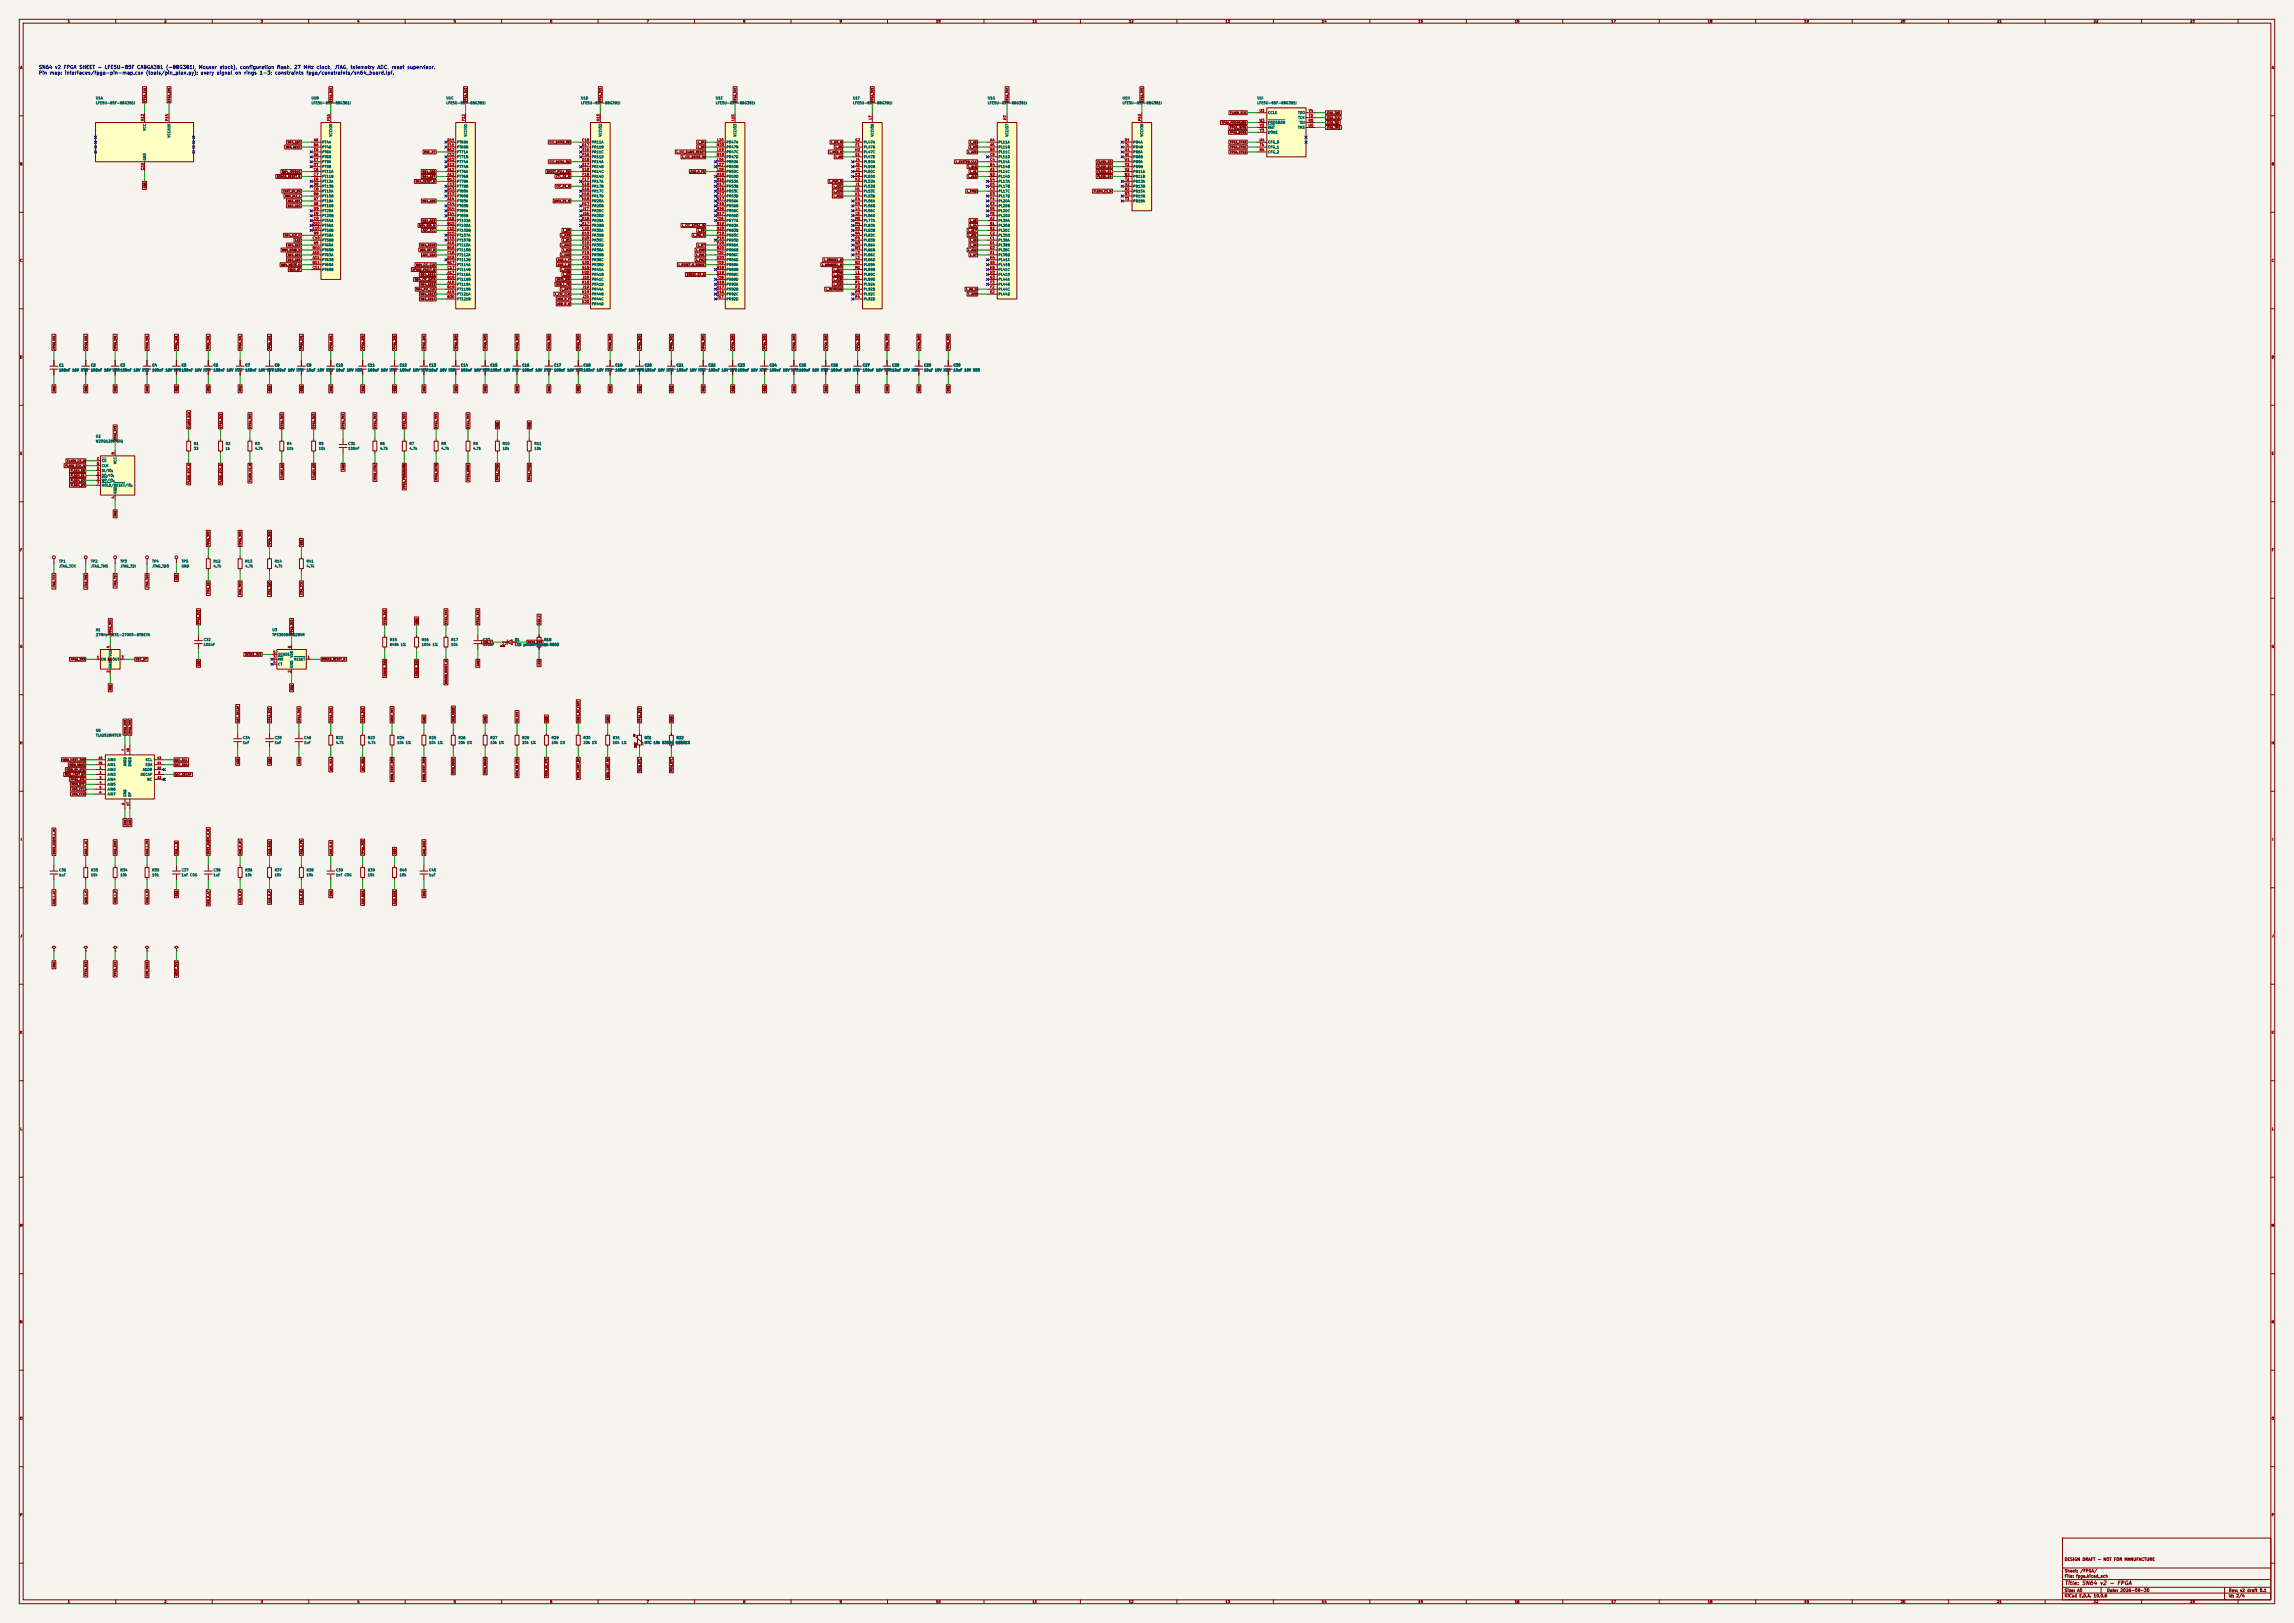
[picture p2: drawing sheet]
<svg xmlns="http://www.w3.org/2000/svg" width="1189mm" height="841mm" viewBox="0 0 1189 841" stroke-linecap="round" stroke-linejoin="round" font-family="sans-serif">
<defs><g id="words">
<text font-size="2" fill="#840000" x="1070" y="822">Title: SN64 v2 - FPGA</text>
<g font-size="1.8" fill="#0000c2">
<text x="20" y="36">SN64 v2 FPGA SHEET - LFE5U-85F CABGA381 (-8BG381I, Mouser stock), configuration flash, 27 MHz clock, JTAG, telemetry ADC, reset supervisor.</text>
<text x="20" y="39">Pin map: interfaces/fpga-pin-map.csv (tools/pin_plan.py): every signal on rings 1-3; constraints fpga/constraints/sn64_board.lpf.</text>
</g>
<g font-size="1.5" fill="#840000">
<text x="1070" y="809">DESIGN DRAFT - NOT FOR MANUFACTURE</text>
<text x="1070" y="815">Sheet: /FPGA/</text>
<text x="1070" y="818">File: fpga.kicad_sch</text>
<text x="1070" y="825">Size: A0</text>
<text x="1092" y="825">Date: 2026-09-30</text>
<text x="1155" y="825">Rev: v2 draft 0.1</text>
<text x="1070" y="828">KiCad E.D.A. 10.0.6</text>
<text x="1155" y="828">Id: 2/4</text>
</g>
<g font-size="1.3" fill="#840000">
<text x="35" y="12">1</text>
<text x="85" y="12">2</text>
<text x="135" y="12">3</text>
<text x="185" y="12">4</text>
<text x="235" y="12">5</text>
<text x="285" y="12">6</text>
<text x="335" y="12">7</text>
<text x="385" y="12">8</text>
<text x="435" y="12">9</text>
<text x="485" y="12">10</text>
<text x="535" y="12">11</text>
<text x="585" y="12">12</text>
<text x="635" y="12">13</text>
<text x="685" y="12">14</text>
<text x="735" y="12">15</text>
<text x="785" y="12">16</text>
<text x="835" y="12">17</text>
<text x="885" y="12">18</text>
<text x="935" y="12">19</text>
<text x="985" y="12">20</text>
<text x="1035" y="12">21</text>
<text x="1085" y="12">22</text>
<text x="1135" y="12">23</text>
<text x="10" y="36">A</text>
<text x="1177" y="36">A</text>
<text x="10" y="86">B</text>
<text x="1177" y="86">B</text>
<text x="10" y="136">C</text>
<text x="1177" y="136">C</text>
<text x="10" y="186">D</text>
<text x="1177" y="186">D</text>
<text x="10" y="236">E</text>
<text x="1177" y="236">E</text>
<text x="10" y="286">F</text>
<text x="1177" y="286">F</text>
<text x="10" y="336">G</text>
<text x="1177" y="336">G</text>
<text x="10" y="386">H</text>
<text x="1177" y="386">H</text>
<text x="11" y="436">I</text>
<text x="1178" y="436">I</text>
<text x="10" y="486">J</text>
<text x="1177" y="486">J</text>
<text x="10" y="536">K</text>
<text x="1177" y="536">K</text>
<text x="10" y="586">L</text>
<text x="1177" y="586">L</text>
<text x="10" y="636">M</text>
<text x="1177" y="636">M</text>
<text x="10" y="686">N</text>
<text x="1177" y="686">N</text>
<text x="10" y="736">O</text>
<text x="1177" y="736">O</text>
<text x="10" y="786">P</text>
<text x="1177" y="786">P</text>
<text x="35" y="831">1</text>
<text x="85" y="831">2</text>
<text x="135" y="831">3</text>
<text x="185" y="831">4</text>
<text x="235" y="831">5</text>
<text x="285" y="831">6</text>
<text x="335" y="831">7</text>
<text x="385" y="831">8</text>
<text x="435" y="831">9</text>
<text x="485" y="831">10</text>
<text x="535" y="831">11</text>
<text x="585" y="831">12</text>
<text x="635" y="831">13</text>
<text x="685" y="831">14</text>
<text x="735" y="831">15</text>
<text x="785" y="831">16</text>
<text x="835" y="831">17</text>
<text x="885" y="831">18</text>
<text x="935" y="831">19</text>
<text x="985" y="831">20</text>
<text x="1035" y="831">21</text>
<text x="1085" y="831">22</text>
<text x="1135" y="831">23</text>
</g>
<g font-size="1.3" fill="#006464">
<text x="50" y="52">U1A</text>
<text x="161" y="52">U1B</text>
<text x="231" y="52">U1C</text>
<text x="301" y="52">U1D</text>
<text x="371" y="52">U1E</text>
<text x="442" y="52">U1F</text>
<text x="512" y="52">U1G</text>
<text x="582" y="52">U1H</text>
<text x="651" y="52">U1I</text>
<text x="50" y="54">LFE5U-85F-8BG381I</text>
<text x="161" y="54">LFE5U-85F-8BG381I</text>
<text x="231" y="54">LFE5U-85F-8BG381I</text>
<text x="301" y="54">LFE5U-85F-8BG381I</text>
<text x="371" y="54">LFE5U-85F-8BG381I</text>
<text x="442" y="54">LFE5U-85F-8BG381I</text>
<text x="512" y="54">LFE5U-85F-8BG381I</text>
<text x="582" y="54">LFE5U-85F-8BG381I</text>
<text x="651" y="54">LFE5U-85F-8BG381I</text>
<text x="657" y="59">CCLK</text>
<text x="673" y="59">TDO</text>
<text x="657" y="64">PROGRAM</text>
<text x="673" y="62">TCK</text>
<text x="673" y="64">TDI</text>
<text x="76" y="68" transform="rotate(-90 76 68)">VCC</text>
<text x="89" y="71" transform="rotate(-90 89 71)">VCCAUX</text>
<text x="172" y="71" transform="rotate(-90 172 71)">VCCIO0</text>
<text x="242" y="71" transform="rotate(-90 242 71)">VCCIO1</text>
<text x="312" y="71" transform="rotate(-90 312 71)">VCCIO2</text>
<text x="382" y="71" transform="rotate(-90 382 71)">VCCIO3</text>
<text x="453" y="71" transform="rotate(-90 453 71)">VCCIO6</text>
<text x="523" y="71" transform="rotate(-90 523 71)">VCCIO7</text>
<text x="593" y="71" transform="rotate(-90 593 71)">VCCIO8</text>
<text x="657" y="67">INIT</text>
<text x="657" y="70">DONE</text>
<text x="673" y="67">TMS</text>
<text x="167" y="75">PT4A</text>
<text x="167" y="77">PT4B</text>
<text x="237" y="75">PT69A</text>
<text x="237" y="77">PT69B</text>
<text x="307" y="75">PR11A</text>
<text x="307" y="77">PR11B</text>
<text x="376" y="75">PR47A</text>
<text x="376" y="77">PR47B</text>
<text x="448" y="77">PL47B</text>
<text x="448" y="75">PL47A</text>
<text x="517" y="75">PL11A</text>
<text x="517" y="77">PL11B</text>
<text x="587" y="75">PB4A</text>
<text x="587" y="77">PB4B</text>
<text x="657" y="77">CFG_1</text>
<text x="657" y="75">CFG_0</text>
<text x="76" y="83" transform="rotate(-90 76 83)">GND</text>
<text x="167" y="82">PT6B</text>
<text x="167" y="80">PT6A</text>
<text x="237" y="80">PT71A</text>
<text x="237" y="82">PT71B</text>
<text x="307" y="80">PR11C</text>
<text x="307" y="82">PR11D</text>
<text x="376" y="80">PR47C</text>
<text x="376" y="82">PR47D</text>
<text x="448" y="82">PL47D</text>
<text x="448" y="80">PL47C</text>
<text x="517" y="80">PL11C</text>
<text x="517" y="82">PL11D</text>
<text x="587" y="80">PB6A</text>
<text x="587" y="82">PB6B</text>
<text x="657" y="80">CFG_2</text>
<text x="167" y="90">PT11A</text>
<text x="167" y="87">PT9B</text>
<text x="167" y="85">PT9A</text>
<text x="237" y="90">PT76A</text>
<text x="237" y="85">PT74A</text>
<text x="237" y="87">PT74B</text>
<text x="307" y="85">PR14A</text>
<text x="307" y="87">PR14B</text>
<text x="307" y="90">PR14C</text>
<text x="376" y="85">PR50A</text>
<text x="376" y="87">PR50B</text>
<text x="376" y="90">PR50C</text>
<text x="448" y="90">PL50C</text>
<text x="448" y="85">PL50A</text>
<text x="448" y="87">PL50B</text>
<text x="517" y="90">PL14C</text>
<text x="517" y="87">PL14B</text>
<text x="517" y="85">PL14A</text>
<text x="587" y="90">PB11A</text>
<text x="587" y="85">PB9A</text>
<text x="587" y="87">PB9B</text>
<text x="167" y="92">PT11B</text>
<text x="167" y="95">PT13A</text>
<text x="237" y="92">PT76B</text>
<text x="237" y="95">PT78A</text>
<text x="307" y="95">PR17A</text>
<text x="307" y="92">PR14D</text>
<text x="376" y="92">PR50D</text>
<text x="376" y="95">PR53A</text>
<text x="448" y="95">PL53A</text>
<text x="448" y="92">PL50D</text>
<text x="517" y="92">PL14D</text>
<text x="517" y="95">PL17A</text>
<text x="587" y="95">PB13A</text>
<text x="587" y="92">PB11B</text>
<text x="167" y="100">PT15A</text>
<text x="167" y="97">PT13B</text>
<text x="237" y="97">PT78B</text>
<text x="237" y="100">PT80A</text>
<text x="307" y="100">PR17C</text>
<text x="307" y="97">PR17B</text>
<text x="376" y="97">PR53B</text>
<text x="376" y="100">PR53C</text>
<text x="448" y="100">PL53C</text>
<text x="448" y="97">PL53B</text>
<text x="517" y="100">PL17C</text>
<text x="517" y="97">PL17B</text>
<text x="587" y="100">PB15A</text>
<text x="587" y="97">PB13B</text>
<text x="167" y="105">PT18A</text>
<text x="167" y="108">PT18B</text>
<text x="167" y="103">PT15B</text>
<text x="237" y="105">PT83A</text>
<text x="237" y="108">PT83B</text>
<text x="237" y="103">PT80B</text>
<text x="307" y="103">PR17D</text>
<text x="307" y="108">PR20B</text>
<text x="307" y="105">PR20A</text>
<text x="376" y="105">PR56A</text>
<text x="376" y="108">PR56B</text>
<text x="376" y="103">PR53D</text>
<text x="448" y="103">PL53D</text>
<text x="448" y="105">PL56A</text>
<text x="448" y="108">PL56B</text>
<text x="517" y="103">PL17D</text>
<text x="517" y="108">PL20B</text>
<text x="517" y="105">PL20A</text>
<text x="587" y="103">PB15B</text>
<text x="587" y="105">PB18A</text>
<text x="167" y="110">PT20A</text>
<text x="167" y="113">PT20B</text>
<text x="237" y="110">PT85A</text>
<text x="237" y="113">PT85B</text>
<text x="307" y="113">PR20D</text>
<text x="307" y="110">PR20C</text>
<text x="376" y="110">PR56C</text>
<text x="376" y="113">PR56D</text>
<text x="448" y="110">PL56C</text>
<text x="448" y="113">PL56D</text>
<text x="517" y="110">PL20C</text>
<text x="517" y="113">PL20D</text>
<text x="167" y="115">PT54A</text>
<text x="167" y="118">PT56A</text>
<text x="237" y="115">PT103A</text>
<text x="237" y="118">PT105A</text>
<text x="307" y="115">PR29A</text>
<text x="307" y="118">PR29B</text>
<text x="376" y="118">PR83A</text>
<text x="376" y="115">PR77A</text>
<text x="448" y="118">PL83A</text>
<text x="448" y="115">PL77A</text>
<text x="517" y="115">PL35A</text>
<text x="517" y="118">PL35B</text>
<text x="167" y="123">PT58A</text>
<text x="167" y="125">PT58B</text>
<text x="167" y="120">PT56B</text>
<text x="237" y="120">PT105B</text>
<text x="237" y="123">PT107A</text>
<text x="237" y="125">PT107B</text>
<text x="307" y="120">PR35A</text>
<text x="307" y="123">PR35B</text>
<text x="307" y="125">PR35C</text>
<text x="376" y="120">PR83B</text>
<text x="376" y="125">PR83D</text>
<text x="376" y="123">PR83C</text>
<text x="448" y="123">PL83C</text>
<text x="448" y="120">PL83B</text>
<text x="448" y="125">PL83D</text>
<text x="517" y="120">PL35C</text>
<text x="517" y="125">PL38A</text>
<text x="517" y="123">PL35D</text>
<text x="167" y="128">PT60A</text>
<text x="167" y="131">PT60B</text>
<text x="237" y="128">PT110A</text>
<text x="237" y="131">PT110B</text>
<text x="307" y="128">PR35D</text>
<text x="307" y="131">PR38A</text>
<text x="376" y="128">PR86A</text>
<text x="376" y="131">PR86B</text>
<text x="448" y="131">PL86B</text>
<text x="448" y="128">PL86A</text>
<text x="517" y="128">PL38B</text>
<text x="517" y="131">PL38C</text>
<text x="167" y="133">PT63A</text>
<text x="167" y="136">PT63B</text>
<text x="237" y="133">PT112A</text>
<text x="237" y="136">PT112B</text>
<text x="307" y="133">PR38B</text>
<text x="307" y="136">PR38C</text>
<text x="376" y="133">PR86C</text>
<text x="376" y="136">PR86D</text>
<text x="448" y="136">PL86D</text>
<text x="448" y="133">PL86C</text>
<text x="517" y="133">PL38D</text>
<text x="517" y="136">PL41A</text>
<text x="167" y="138">PT65A</text>
<text x="167" y="141">PT65B</text>
<text x="237" y="143">PT116A</text>
<text x="237" y="138">PT114A</text>
<text x="237" y="141">PT114B</text>
<text x="307" y="141">PR41A</text>
<text x="307" y="138">PR38D</text>
<text x="307" y="143">PR41B</text>
<text x="376" y="141">PR89B</text>
<text x="376" y="138">PR89A</text>
<text x="376" y="143">PR89C</text>
<text x="448" y="143">PL89C</text>
<text x="448" y="141">PL89B</text>
<text x="448" y="138">PL89A</text>
<text x="517" y="138">PL41B</text>
<text x="517" y="143">PL41D</text>
<text x="517" y="141">PL41C</text>
<text x="237" y="148">PT119A</text>
<text x="237" y="146">PT116B</text>
<text x="307" y="146">PR41C</text>
<text x="307" y="148">PR41D</text>
<text x="376" y="146">PR89D</text>
<text x="376" y="148">PR92A</text>
<text x="448" y="146">PL89D</text>
<text x="448" y="148">PL92A</text>
<text x="517" y="148">PL44B</text>
<text x="517" y="146">PL44A</text>
<text x="237" y="153">PT121A</text>
<text x="237" y="151">PT119B</text>
<text x="237" y="156">PT121B</text>
<text x="307" y="151">PR44A</text>
<text x="307" y="156">PR44C</text>
<text x="307" y="153">PR44B</text>
<text x="376" y="156">PR92D</text>
<text x="376" y="153">PR92C</text>
<text x="376" y="151">PR92B</text>
<text x="448" y="151">PL92B</text>
<text x="448" y="153">PL92C</text>
<text x="448" y="156">PL92D</text>
<text x="517" y="153">PL44D</text>
<text x="517" y="151">PL44C</text>
<text x="307" y="158">PR44D</text>
<text x="30" y="190">C1</text>
<text x="47" y="190">C2</text>
<text x="62" y="190">C3</text>
<text x="79" y="190">C4</text>
<text x="94" y="190">C5</text>
<text x="110" y="190">C6</text>
<text x="127" y="190">C7</text>
<text x="142" y="190">C8</text>
<text x="159" y="190">C9</text>
<text x="174" y="190">C10</text>
<text x="190" y="190">C11</text>
<text x="207" y="190">C12</text>
<text x="222" y="190">C13</text>
<text x="239" y="190">C14</text>
<text x="254" y="190">C15</text>
<text x="270" y="190">C16</text>
<text x="287" y="190">C17</text>
<text x="302" y="190">C18</text>
<text x="319" y="190">C19</text>
<text x="334" y="190">C20</text>
<text x="351" y="190">C21</text>
<text x="367" y="190">C22</text>
<text x="382" y="190">C23</text>
<text x="399" y="190">C24</text>
<text x="414" y="190">C25</text>
<text x="431" y="190">C26</text>
<text x="447" y="190">C27</text>
<text x="462" y="190">C28</text>
<text x="479" y="190">C29</text>
<text x="494" y="190">C30</text>
<text x="30" y="193">100nF 16V X7R</text>
<text x="47" y="193">100nF 16V X7R100nF 16V X7R</text>
<text x="79" y="193">100nF 16V X7R100nF 16V X7R</text>
<text x="110" y="193">100nF 16V X7R</text>
<text x="127" y="193">100nF 16V X7R100nF 16V X7R</text>
<text x="159" y="193">10uF 10V X5R</text>
<text x="174" y="193">10uF 10V X5R</text>
<text x="190" y="193">100nF 16V X7R</text>
<text x="207" y="193">100nF 16V X7R10uF 10V X5R</text>
<text x="239" y="193">100nF 16V X7R100nF 16V X7R</text>
<text x="270" y="193">100nF 16V X7R</text>
<text x="287" y="193">100nF 16V X7R100nF 16V X7R</text>
<text x="319" y="193">100nF 16V X7R100nF 16V X7R</text>
<text x="351" y="193">100nF 16V X7R</text>
<text x="367" y="193">100nF 16V X7R100nF 16V X7R</text>
<text x="399" y="193">100nF 16V X7R100nF 16V X7R</text>
<text x="431" y="193">100nF 16V X7R</text>
<text x="447" y="193">100nF 16V X7R10uF 10V X5R</text>
<text x="479" y="193">10uF 10V X5R</text>
<text x="494" y="193">10uF 10V X5R</text>
<text x="50" y="227">U2</text>
<text x="50" y="230">W25Q128JVSIQ</text>
<text x="100" y="231">R1</text>
<text x="100" y="233">33</text>
<text x="117" y="231">R2</text>
<text x="117" y="233">1k</text>
<text x="132" y="231">R3</text>
<text x="132" y="233">4.7k</text>
<text x="149" y="231">R4</text>
<text x="149" y="233">10k</text>
<text x="165" y="231">R5</text>
<text x="165" y="233">10k</text>
<text x="180" y="231">C31</text>
<text x="180" y="233">100nF</text>
<text x="197" y="231">R6</text>
<text x="197" y="233">4.7k</text>
<text x="212" y="231">R7</text>
<text x="212" y="233">4.7k</text>
<text x="229" y="231">R8</text>
<text x="229" y="233">4.7k</text>
<text x="245" y="231">R9</text>
<text x="245" y="233">4.7k</text>
<text x="260" y="231">R10</text>
<text x="260" y="233">10k</text>
<text x="277" y="231">R11</text>
<text x="277" y="233">10k</text>
<text x="53" y="240">CS</text>
<text x="53" y="245">DI/IO</text>
<text x="53" y="242">CLK</text>
<text x="61" y="241" transform="rotate(-90 61 241)">VCC</text>
<text x="53" y="247">DO/IO</text>
<text x="53" y="250">WP/IO</text>
<text x="53" y="252">HOLD/RESET/IO</text>
<text x="61" y="256" transform="rotate(-90 61 256)">GND</text>
<text x="30" y="292">TP1</text>
<text x="47" y="292">TP2</text>
<text x="62" y="292">TP3</text>
<text x="79" y="292">TP4</text>
<text x="94" y="292">TP5</text>
<text x="110" y="292">R12</text>
<text x="127" y="292">R13</text>
<text x="142" y="292">R14</text>
<text x="159" y="292">R41</text>
<text x="30" y="294">JTAG_TCK</text>
<text x="47" y="294">JTAG_TMS</text>
<text x="62" y="294">JTAG_TDI</text>
<text x="79" y="294">JTAG_TDO</text>
<text x="94" y="294">GND</text>
<text x="110" y="294">4.7k</text>
<text x="127" y="294">4.7k</text>
<text x="142" y="294">4.7k</text>
<text x="159" y="294">4.7k</text>
<text x="50" y="327">X1</text>
<text x="50" y="330">27MHz 1631-27005-BTBEYA</text>
<text x="141" y="327">U3</text>
<text x="141" y="330">TPS3808G01DBVR</text>
<text x="105" y="332">C32</text>
<text x="105" y="335">100nF</text>
<text x="202" y="332">R15</text>
<text x="202" y="335">649k 1%</text>
<text x="218" y="332">R16</text>
<text x="218" y="335">100k 1%</text>
<text x="234" y="332">R17</text>
<text x="234" y="335">10k</text>
<text x="250" y="332">C33</text>
<text x="250" y="335">100nF</text>
<text x="267" y="332">D1</text>
<text x="267" y="335">LED yellow-green</text>
<text x="282" y="332">R18</text>
<text x="282" y="335">1k 0603</text>
<text x="58" y="340" transform="rotate(-90 58 340)">Vdd</text>
<text x="144" y="340">SENSE</text>
<text x="152" y="341" transform="rotate(-90 152 341)">VDD</text>
<text x="52" y="343">EN</text>
<text x="58" y="346" transform="rotate(-90 58 346)">GND</text>
<text x="58" y="343">OUT</text>
<text x="144" y="343">MR</text>
<text x="144" y="345">CT</text>
<text x="152" y="346" transform="rotate(-90 152 346)">GND</text>
<text x="152" y="343">RESET</text>
<text x="50" y="379">U6</text>
<text x="50" y="382">TLA2528IRTER</text>
<text x="126" y="383">C34</text>
<text x="142" y="383">C35</text>
<text x="157" y="383">C46</text>
<text x="174" y="383">R22</text>
<text x="190" y="383">R23</text>
<text x="206" y="383">R24</text>
<text x="222" y="383">R25</text>
<text x="237" y="383">R26</text>
<text x="254" y="383">R27</text>
<text x="270" y="383">R28</text>
<text x="286" y="383">R29</text>
<text x="302" y="383">R30</text>
<text x="317" y="383">R31</text>
<text x="334" y="383">RT1</text>
<text x="351" y="383">R32</text>
<text x="126" y="386">1uF</text>
<text x="142" y="386">1uF</text>
<text x="157" y="386">1uF</text>
<text x="174" y="386">4.7k</text>
<text x="190" y="386">4.7k</text>
<text x="206" y="386">10k 1%</text>
<text x="222" y="386">10k 1%</text>
<text x="237" y="386">20k 1%</text>
<text x="254" y="386">10k 1%</text>
<text x="270" y="386">20k 1%</text>
<text x="286" y="386">10k 1%</text>
<text x="302" y="386">20k 1%</text>
<text x="317" y="386">10k 1%</text>
<text x="334" y="386">NTC 10k B3950</text>
<text x="350" y="386">06031%</text>
<text x="351" y="386">10k</text>
<text x="56" y="395">AIN0</text>
<text x="75" y="395">SCL</text>
<text x="56" y="400">AIN2</text>
<text x="56" y="397">AIN1</text>
<text x="66" y="397" transform="rotate(-90 66 397)">AVDD</text>
<text x="68" y="397" transform="rotate(-90 68 397)">DVDD</text>
<text x="74" y="400">ADDR</text>
<text x="75" y="397">SDA</text>
<text x="56" y="402">AIN3</text>
<text x="56" y="405">AIN4</text>
<text x="56" y="407">AIN5</text>
<text x="73" y="402">DECAP</text>
<text x="76" y="405">NC</text>
<text x="56" y="410">AIN6</text>
<text x="56" y="412">AIN7</text>
<text x="66" y="413" transform="rotate(-90 66 413)">GND</text>
<text x="68" y="413" transform="rotate(-90 68 413)">EP</text>
<text x="30" y="452">C36</text>
<text x="30" y="454">1uF</text>
<text x="47" y="452">R33</text>
<text x="47" y="454">10k</text>
<text x="62" y="452">R34</text>
<text x="62" y="454">10k</text>
<text x="79" y="452">R35</text>
<text x="79" y="454">10k</text>
<text x="94" y="452">C37</text>
<text x="94" y="454">1nF C0G</text>
<text x="110" y="452">C38</text>
<text x="110" y="454">1uF</text>
<text x="127" y="452">R36</text>
<text x="127" y="454">10k</text>
<text x="142" y="452">R37</text>
<text x="142" y="454">10k</text>
<text x="159" y="452">R38</text>
<text x="159" y="454">10k</text>
<text x="174" y="452">C39</text>
<text x="174" y="454">1nF C0G</text>
<text x="190" y="452">R39</text>
<text x="190" y="454">10k</text>
<text x="207" y="452">R40</text>
<text x="207" y="454">10k</text>
<text x="222" y="452">C40</text>
<text x="222" y="454">1uF</text>
</g>
<g font-size="1.3" fill="#a90000">
<text x="653" y="58">U3</text>
<text x="678" y="58">V4</text>
<text x="75" y="63" transform="rotate(-90 75 63)">H13</text>
<text x="87" y="63" transform="rotate(-90 87 63)">P15</text>
<text x="171" y="63" transform="rotate(-90 171 63)">F10</text>
<text x="241" y="63" transform="rotate(-90 241 63)">F12</text>
<text x="311" y="63" transform="rotate(-90 311 63)">H15</text>
<text x="381" y="63" transform="rotate(-90 381 63)">L15</text>
<text x="452" y="62" transform="rotate(-90 452 62)">L7</text>
<text x="522" y="62" transform="rotate(-90 522 62)">H7</text>
<text x="592" y="63" transform="rotate(-90 592 63)">P10</text>
<text x="653" y="63">W3</text>
<text x="653" y="66">V3</text>
<text x="678" y="66">U5</text>
<text x="678" y="63">R5</text>
<text x="678" y="61">T5</text>
<text x="653" y="68">Y3</text>
<text x="162" y="76">B6</text>
<text x="163" y="74">A6</text>
<text x="232" y="74">D11</text>
<text x="232" y="76">E11</text>
<text x="302" y="74">C18</text>
<text x="302" y="76">D17</text>
<text x="371" y="76">M20</text>
<text x="372" y="74">L20</text>
<text x="443" y="74">G2</text>
<text x="443" y="76">F1</text>
<text x="513" y="74">A4</text>
<text x="513" y="76">A5</text>
<text x="583" y="74">R1</text>
<text x="583" y="76">T1</text>
<text x="653" y="74">U4</text>
<text x="653" y="76">T4</text>
<text x="162" y="81">D6</text>
<text x="163" y="79">E6</text>
<text x="163" y="84">E7</text>
<text x="232" y="79">B12</text>
<text x="232" y="81">C12</text>
<text x="232" y="84">D12</text>
<text x="302" y="84">D18</text>
<text x="302" y="79">E16</text>
<text x="302" y="81">F16</text>
<text x="371" y="81">M19</text>
<text x="372" y="84">L16</text>
<text x="372" y="79">L19</text>
<text x="443" y="79">H2</text>
<text x="443" y="81">G1</text>
<text x="443" y="84">J4</text>
<text x="513" y="79">B5</text>
<text x="513" y="84">C4</text>
<text x="513" y="81">C5</text>
<text x="583" y="84">W1</text>
<text x="583" y="79">U1</text>
<text x="583" y="81">V1</text>
<text x="653" y="79">R4</text>
<text x="75" y="88" transform="rotate(-90 75 88)">C19</text>
<text x="162" y="89">C6</text>
<text x="162" y="86">D7</text>
<text x="232" y="86">E12</text>
<text x="232" y="89">A12</text>
<text x="302" y="86">E17</text>
<text x="302" y="89">E18</text>
<text x="372" y="86">L17</text>
<text x="372" y="89">L18</text>
<text x="443" y="89">J3</text>
<text x="443" y="86">J5</text>
<text x="513" y="86">B4</text>
<text x="513" y="89">A3</text>
<text x="583" y="89">V2</text>
<text x="583" y="86">Y2</text>
<text x="162" y="91">C7</text>
<text x="163" y="94">E8</text>
<text x="232" y="94">B13</text>
<text x="232" y="91">A13</text>
<text x="302" y="94">F17</text>
<text x="302" y="91">F18</text>
<text x="371" y="91">M18</text>
<text x="371" y="94">N16</text>
<text x="443" y="94">K2</text>
<text x="443" y="91">K3</text>
<text x="513" y="91">B3</text>
<text x="513" y="94">E4</text>
<text x="583" y="91">W2</text>
<text x="583" y="94">T2</text>
<text x="162" y="101">B8</text>
<text x="162" y="99">C8</text>
<text x="162" y="96">D8</text>
<text x="232" y="96">C13</text>
<text x="232" y="99">D13</text>
<text x="232" y="101">E13</text>
<text x="302" y="101">H16</text>
<text x="302" y="99">G16</text>
<text x="302" y="96">G18</text>
<text x="371" y="96">M17</text>
<text x="371" y="99">N18</text>
<text x="371" y="101">P17</text>
<text x="443" y="99">H1</text>
<text x="443" y="101">K1</text>
<text x="443" y="96">J1</text>
<text x="513" y="99">C3</text>
<text x="513" y="101">D3</text>
<text x="513" y="96">D5</text>
<text x="583" y="96">U2</text>
<text x="583" y="99">R2</text>
<text x="583" y="101">R3</text>
<text x="163" y="104">A7</text>
<text x="163" y="107">A8</text>
<text x="232" y="107">C14</text>
<text x="232" y="104">A14</text>
<text x="302" y="107">H17</text>
<text x="302" y="104">H18</text>
<text x="371" y="104">N17</text>
<text x="371" y="107">P16</text>
<text x="443" y="104">K4</text>
<text x="443" y="107">K5</text>
<text x="513" y="107">E3</text>
<text x="513" y="104">F4</text>
<text x="583" y="104">T3</text>
<text x="162" y="109">D9</text>
<text x="163" y="112">E9</text>
<text x="232" y="109">D14</text>
<text x="232" y="112">E14</text>
<text x="302" y="112">J16</text>
<text x="302" y="109">J17</text>
<text x="371" y="109">R16</text>
<text x="371" y="112">R17</text>
<text x="443" y="109">L4</text>
<text x="443" y="112">L5</text>
<text x="513" y="109">E5</text>
<text x="513" y="112">F5</text>
<text x="162" y="117">D10</text>
<text x="162" y="119">E10</text>
<text x="162" y="114">C9</text>
<text x="232" y="117">B15</text>
<text x="232" y="119">C15</text>
<text x="232" y="114">A15</text>
<text x="302" y="119">C20</text>
<text x="302" y="114">K16</text>
<text x="302" y="117">K17</text>
<text x="371" y="117">N19</text>
<text x="371" y="119">N20</text>
<text x="372" y="114">T16</text>
<text x="443" y="117">M4</text>
<text x="443" y="114">M5</text>
<text x="443" y="119">N5</text>
<text x="513" y="117">B1</text>
<text x="513" y="119">B2</text>
<text x="513" y="114">A2</text>
<text x="162" y="124">C10</text>
<text x="162" y="122">B9</text>
<text x="232" y="122">D15</text>
<text x="232" y="124">E15</text>
<text x="302" y="122">D19</text>
<text x="302" y="124">D20</text>
<text x="371" y="124">P18</text>
<text x="371" y="122">P19</text>
<text x="443" y="122">N4</text>
<text x="443" y="124">P5</text>
<text x="513" y="124">C1</text>
<text x="513" y="122">C2</text>
<text x="162" y="129">B10</text>
<text x="162" y="132">A10</text>
<text x="163" y="127">A9</text>
<text x="232" y="129">B16</text>
<text x="232" y="132">C16</text>
<text x="232" y="127">A16</text>
<text x="302" y="127">E19</text>
<text x="302" y="129">E20</text>
<text x="302" y="132">F19</text>
<text x="371" y="127">P20</text>
<text x="371" y="129">R20</text>
<text x="372" y="132">T20</text>
<text x="443" y="129">M3</text>
<text x="443" y="127">N3</text>
<text x="443" y="132">L3</text>
<text x="513" y="127">D1</text>
<text x="513" y="129">D2</text>
<text x="513" y="132">E1</text>
<text x="162" y="137">B11</text>
<text x="162" y="134">A11</text>
<text x="232" y="137">B17</text>
<text x="232" y="134">D16</text>
<text x="302" y="137">G20</text>
<text x="302" y="134">F20</text>
<text x="371" y="134">U20</text>
<text x="372" y="137">T19</text>
<text x="443" y="137">N2</text>
<text x="443" y="134">L2</text>
<text x="513" y="134">H4</text>
<text x="513" y="137">G5</text>
<text x="162" y="140">C11</text>
<text x="232" y="140">C17</text>
<text x="232" y="142">A17</text>
<text x="302" y="142">H20</text>
<text x="302" y="140">G19</text>
<text x="371" y="142">U19</text>
<text x="371" y="140">R18</text>
<text x="443" y="140">M1</text>
<text x="443" y="142">L1</text>
<text x="513" y="142">H3</text>
<text x="513" y="140">H5</text>
<text x="232" y="145">B18</text>
<text x="232" y="150">B19</text>
<text x="232" y="147">A18</text>
<text x="302" y="147">K18</text>
<text x="302" y="145">J18</text>
<text x="302" y="150">J19</text>
<text x="371" y="150">U17</text>
<text x="371" y="147">U18</text>
<text x="372" y="145">T18</text>
<text x="443" y="145">N1</text>
<text x="443" y="147">P1</text>
<text x="443" y="150">P2</text>
<text x="513" y="145">G3</text>
<text x="513" y="150">F2</text>
<text x="513" y="147">F3</text>
<text x="232" y="155">B20</text>
<text x="232" y="152">A19</text>
<text x="302" y="152">K19</text>
<text x="302" y="155">J20</text>
<text x="371" y="152">U16</text>
<text x="372" y="155">T17</text>
<text x="443" y="152">P3</text>
<text x="443" y="155">P4</text>
<text x="513" y="152">E2</text>
<text x="302" y="157">K20</text>
<text x="50" y="239">1</text>
<text x="60" y="236" transform="rotate(-90 60 236)">8</text>
<text x="50" y="244">5</text>
<text x="50" y="241">6</text>
<text x="50" y="246">2</text>
<text x="50" y="249">3</text>
<text x="50" y="251">7</text>
<text x="60" y="259" transform="rotate(-90 60 259)">4</text>
<text x="50" y="341">1</text>
<text x="57" y="336" transform="rotate(-90 57 336)">4</text>
<text x="63" y="341">3</text>
<text x="142" y="341">3</text>
<text x="142" y="339">5</text>
<text x="151" y="336" transform="rotate(-90 151 336)">6</text>
<text x="159" y="341">1</text>
<text x="142" y="344">4</text>
<text x="57" y="349" transform="rotate(-90 57 349)">2</text>
<text x="151" y="349" transform="rotate(-90 151 349)">2</text>
</g>
<g font-size="1" fill="#840000">
<text x="76" y="53" transform="rotate(-90 76 53)">FPGA_1V1</text>
<text x="88" y="53" transform="rotate(-90 88 53)">FPGA_2V5</text>
<text x="172" y="53" transform="rotate(-90 172 53)">FPGA_3V3</text>
<text x="242" y="53" transform="rotate(-90 242 53)">FPGA_3V3</text>
<text x="312" y="53" transform="rotate(-90 312 53)">FPGA_3V3</text>
<text x="382" y="53" transform="rotate(-90 382 53)">FPGA_3V3</text>
<text x="453" y="53" transform="rotate(-90 453 53)">FPGA_3V3</text>
<text x="523" y="53" transform="rotate(-90 523 53)">FPGA_3V3</text>
<text x="593" y="53" transform="rotate(-90 593 53)">FPGA_3V3</text>
<text x="637" y="59">FLASH_SCK</text>
<text x="687" y="59">JTAG_TDO</text>
<text x="633" y="64">FPGA_PROGRAMN</text>
<text x="687" y="64">JTAG_TDI</text>
<text x="687" y="62">JTAG_TCK</text>
<text x="637" y="69">FPGA_DONE</text>
<text x="637" y="67">FPGA_INITN</text>
<text x="687" y="67">JTAG_TMS</text>
<text x="148" y="77">N64_AD15</text>
<text x="149" y="75">N64_AD0</text>
<text x="285" y="75">CIC_DATA0_OD</text>
<text x="362" y="75">L_D4</text>
<text x="362" y="77">L_D5</text>
<text x="431" y="75">L_WR_N</text>
<text x="433" y="77">L_A8</text>
<text x="503" y="77">L_A3</text>
<text x="503" y="75">L_A2</text>
<text x="637" y="77">FPGA_CFG1</text>
<text x="637" y="75">FPGA_CFG0</text>
<text x="220" y="80">OSC_27</text>
<text x="350" y="80">L_CIC_SLAVE_RESET</text>
<text x="353" y="82">L_CIC_DATA0_IN</text>
<text x="430" y="80">L_PRD_N</text>
<text x="433" y="82">L_A9</text>
<text x="502" y="80">L_A20</text>
<text x="637" y="80">FPGA_CFG2</text>
<text x="146" y="90">N64_JOYBUS</text>
<text x="219" y="90">N64_AD6</text>
<text x="283" y="90">RESET_PULL_OD</text>
<text x="285" y="85">CIC_DATA1_OD</text>
<text x="358" y="90">AUD_R_FB</text>
<text x="495" y="85">L_SYSTEM_CLK</text>
<text x="502" y="87">L_A19</text>
<text x="503" y="90">L_A1</text>
<text x="569" y="90">FLASH_D1</text>
<text x="569" y="85">FLASH_D3</text>
<text x="569" y="87">FLASH_D2</text>
<text x="143" y="92">BOARD_RESET_N</text>
<text x="215" y="95">N64_RESET_N</text>
<text x="219" y="92">N64_AD7</text>
<text x="288" y="92">CTL_OE_N</text>
<text x="430" y="95">L_PWR_N</text>
<text x="502" y="92">L_A18</text>
<text x="569" y="92">FLASH_D0</text>
<text x="76" y="98" transform="rotate(-90 76 98)">GND</text>
<text x="147" y="100">CART_5V_EN</text>
<text x="288" y="97">CIC_OE_N</text>
<text x="432" y="100">L_A10</text>
<text x="432" y="97">L_A11</text>
<text x="501" y="100">L_PHI2</text>
<text x="567" y="100">FLASH_CS_N</text>
<text x="148" y="102">N64_ALE_L</text>
<text x="149" y="105">N64_AD1</text>
<text x="149" y="108">N64_AD2</text>
<text x="219" y="105">N64_AD8</text>
<text x="287" y="105">DATA_OE_N</text>
<text x="432" y="102">L_A12</text>
<text x="217" y="118">N64_NMI_N</text>
<text x="219" y="115">N64_AD9</text>
<text x="353" y="118">L_CIC_DATA1_IN</text>
<text x="503" y="115">L_A0</text>
<text x="503" y="118">L_A4</text>
<text x="147" y="123">N64_ALE_H</text>
<text x="153" y="125">LED</text>
<text x="219" y="120">ADC_SCL</text>
<text x="291" y="123">L_PA3</text>
<text x="292" y="120">L_D0</text>
<text x="292" y="125">L_D1</text>
<text x="359" y="123">L_IRQ_N</text>
<text x="362" y="120">L_D6</text>
<text x="502" y="120">L_A17</text>
<text x="502" y="123">L_A21</text>
<text x="503" y="125">L_A5</text>
<text x="146" y="130">N64_READ_N</text>
<text x="149" y="128">N64_AD3</text>
<text x="218" y="130">N64_INT_N</text>
<text x="218" y="128">N64_AD10</text>
<text x="291" y="128">L_PA4</text>
<text x="292" y="130">L_D2</text>
<text x="361" y="130">L_PA0</text>
<text x="362" y="128">L_D7</text>
<text x="502" y="130">L_A22</text>
<text x="503" y="128">L_A6</text>
<text x="149" y="133">N64_AD4</text>
<text x="149" y="135">N64_AD5</text>
<text x="219" y="133">ADC_SDA</text>
<text x="289" y="135">AUD_L_P</text>
<text x="291" y="133">L_PA5</text>
<text x="361" y="133">L_PA1</text>
<text x="361" y="135">L_PA2</text>
<text x="427" y="135">L_ROMSEL_N</text>
<text x="503" y="133">L_A7</text>
<text x="146" y="138">N64_WRITE_N</text>
<text x="150" y="141">MUX_ST</text>
<text x="214" y="141">EFUSE_FAULT_N</text>
<text x="216" y="138">N64_CIC_CLK</text>
<text x="218" y="143">N64_AD11</text>
<text x="289" y="138">AUD_L_N</text>
<text x="291" y="141">L_PA6</text>
<text x="292" y="143">L_D3</text>
<text x="352" y="138">L_RESET_N_SENSE</text>
<text x="356" y="143">SENSE_OE_N</text>
<text x="426" y="138">L_WRAMSEL_N</text>
<text x="432" y="143">L_A13</text>
<text x="432" y="141">L_A14</text>
<text x="215" y="146">N64_CIC_DATA</text>
<text x="218" y="148">N64_AD12</text>
<text x="288" y="148">AUD_L_FB</text>
<text x="289" y="146">DATA_DIR</text>
<text x="432" y="146">L_A15</text>
<text x="432" y="148">L_A16</text>
<text x="216" y="151">N64_PIF_CLK</text>
<text x="218" y="153">N64_AD13</text>
<text x="218" y="156">N64_AD14</text>
<text x="288" y="153">L_CIC_CLK</text>
<text x="289" y="156">AUD_R_P</text>
<text x="291" y="151">L_PA7</text>
<text x="428" y="151">L_REFRESH</text>
<text x="501" y="151">L_RD_N</text>
<text x="502" y="153">L_A23</text>
<text x="289" y="158">AUD_R_N</text>
<text x="29" y="181" transform="rotate(-90 29 181)">FPGA_1V1</text>
<text x="45" y="181" transform="rotate(-90 45 181)">FPGA_1V1</text>
<text x="61" y="181" transform="rotate(-90 61 181)">FPGA_1V1</text>
<text x="77" y="181" transform="rotate(-90 77 181)">FPGA_1V1</text>
<text x="92" y="181" transform="rotate(-90 92 181)">FPGA_1V1</text>
<text x="109" y="181" transform="rotate(-90 109 181)">FPGA_1V1</text>
<text x="125" y="181" transform="rotate(-90 125 181)">FPGA_1V1</text>
<text x="141" y="181" transform="rotate(-90 141 181)">FPGA_1V1</text>
<text x="157" y="181" transform="rotate(-90 157 181)">FPGA_1V1</text>
<text x="172" y="181" transform="rotate(-90 172 181)">FPGA_1V1</text>
<text x="189" y="181" transform="rotate(-90 189 181)">FPGA_2V5</text>
<text x="205" y="181" transform="rotate(-90 205 181)">FPGA_2V5</text>
<text x="221" y="181" transform="rotate(-90 221 181)">FPGA_2V5</text>
<text x="237" y="181" transform="rotate(-90 237 181)">FPGA_3V3</text>
<text x="252" y="181" transform="rotate(-90 252 181)">FPGA_3V3</text>
<text x="269" y="181" transform="rotate(-90 269 181)">FPGA_3V3</text>
<text x="285" y="181" transform="rotate(-90 285 181)">FPGA_3V3</text>
<text x="301" y="181" transform="rotate(-90 301 181)">FPGA_3V3</text>
<text x="317" y="181" transform="rotate(-90 317 181)">FPGA_3V3</text>
<text x="332" y="181" transform="rotate(-90 332 181)">FPGA_3V3</text>
<text x="349" y="181" transform="rotate(-90 349 181)">FPGA_3V3</text>
<text x="365" y="181" transform="rotate(-90 365 181)">FPGA_3V3</text>
<text x="381" y="181" transform="rotate(-90 381 181)">FPGA_3V3</text>
<text x="397" y="181" transform="rotate(-90 397 181)">FPGA_3V3</text>
<text x="412" y="181" transform="rotate(-90 412 181)">FPGA_3V3</text>
<text x="429" y="181" transform="rotate(-90 429 181)">FPGA_3V3</text>
<text x="445" y="181" transform="rotate(-90 445 181)">FPGA_3V3</text>
<text x="461" y="181" transform="rotate(-90 461 181)">FPGA_3V3</text>
<text x="477" y="181" transform="rotate(-90 477 181)">FPGA_3V3</text>
<text x="492" y="181" transform="rotate(-90 492 181)">FPGA_3V3</text>
<text x="29" y="203" transform="rotate(-90 29 203)">GND</text>
<text x="45" y="203" transform="rotate(-90 45 203)">GND</text>
<text x="61" y="203" transform="rotate(-90 61 203)">GND</text>
<text x="77" y="203" transform="rotate(-90 77 203)">GND</text>
<text x="92" y="203" transform="rotate(-90 92 203)">GND</text>
<text x="109" y="203" transform="rotate(-90 109 203)">GND</text>
<text x="125" y="203" transform="rotate(-90 125 203)">GND</text>
<text x="141" y="203" transform="rotate(-90 141 203)">GND</text>
<text x="157" y="203" transform="rotate(-90 157 203)">GND</text>
<text x="172" y="203" transform="rotate(-90 172 203)">GND</text>
<text x="189" y="203" transform="rotate(-90 189 203)">GND</text>
<text x="205" y="203" transform="rotate(-90 205 203)">GND</text>
<text x="221" y="203" transform="rotate(-90 221 203)">GND</text>
<text x="237" y="203" transform="rotate(-90 237 203)">GND</text>
<text x="252" y="203" transform="rotate(-90 252 203)">GND</text>
<text x="269" y="203" transform="rotate(-90 269 203)">GND</text>
<text x="285" y="203" transform="rotate(-90 285 203)">GND</text>
<text x="301" y="203" transform="rotate(-90 301 203)">GND</text>
<text x="317" y="203" transform="rotate(-90 317 203)">GND</text>
<text x="332" y="203" transform="rotate(-90 332 203)">GND</text>
<text x="349" y="203" transform="rotate(-90 349 203)">GND</text>
<text x="365" y="203" transform="rotate(-90 365 203)">GND</text>
<text x="381" y="203" transform="rotate(-90 381 203)">GND</text>
<text x="397" y="203" transform="rotate(-90 397 203)">GND</text>
<text x="412" y="203" transform="rotate(-90 412 203)">GND</text>
<text x="429" y="203" transform="rotate(-90 429 203)">GND</text>
<text x="445" y="203" transform="rotate(-90 445 203)">GND</text>
<text x="461" y="203" transform="rotate(-90 461 203)">GND</text>
<text x="477" y="203" transform="rotate(-90 477 203)">GND</text>
<text x="492" y="203" transform="rotate(-90 492 203)">GND</text>
<text x="99" y="222" transform="rotate(-90 99 222)">FLASH_SCK</text>
<text x="115" y="222" transform="rotate(-90 115 222)">FPGA_3V3</text>
<text x="130" y="222" transform="rotate(-90 130 222)">FPGA_3V3</text>
<text x="147" y="222" transform="rotate(-90 147 222)">FPGA_3V3</text>
<text x="163" y="222" transform="rotate(-90 163 222)">FPGA_3V3</text>
<text x="179" y="222" transform="rotate(-90 179 222)">FPGA_3V3</text>
<text x="195" y="222" transform="rotate(-90 195 222)">FPGA_3V3</text>
<text x="210" y="222" transform="rotate(-90 210 222)">FPGA_3V3</text>
<text x="227" y="222" transform="rotate(-90 227 222)">FPGA_3V3</text>
<text x="243" y="222" transform="rotate(-90 243 222)">FPGA_3V3</text>
<text x="259" y="222" transform="rotate(-90 259 222)">GND</text>
<text x="275" y="222" transform="rotate(-90 275 222)">GND</text>
<text x="61" y="228" transform="rotate(-90 61 228)">FPGA_3V3</text>
<text x="35" y="240">FLASH_CS_N</text>
<text x="34" y="242">FLASH_SCK_R</text>
<text x="37" y="245">FLASH_D0</text>
<text x="179" y="244" transform="rotate(-90 179 244)">GND</text>
<text x="37" y="247">FLASH_D1</text>
<text x="37" y="250">FLASH_D2</text>
<text x="99" y="251" transform="rotate(-90 99 251)">FLASH_SCK_R</text>
<text x="115" y="251" transform="rotate(-90 115 251)">FLASH_SCK_R</text>
<text x="130" y="250" transform="rotate(-90 130 250)">FLASH_CS_N</text>
<text x="147" y="248" transform="rotate(-90 147 248)">FLASH_D2</text>
<text x="163" y="248" transform="rotate(-90 163 248)">FLASH_D3</text>
<text x="195" y="249" transform="rotate(-90 195 249)">FPGA_CFG1</text>
<text x="227" y="249" transform="rotate(-90 227 249)">FPGA_INITN</text>
<text x="243" y="249" transform="rotate(-90 243 249)">FPGA_DONE</text>
<text x="259" y="249" transform="rotate(-90 259 249)">FPGA_CFG0</text>
<text x="275" y="249" transform="rotate(-90 275 249)">FPGA_CFG2</text>
<text x="37" y="252">FLASH_D3</text>
<text x="210" y="253" transform="rotate(-90 210 253)">FPGA_PROGRAMN</text>
<text x="61" y="268" transform="rotate(-90 61 268)">GND</text>
<text x="109" y="283" transform="rotate(-90 109 283)">FPGA_3V3</text>
<text x="125" y="283" transform="rotate(-90 125 283)">FPGA_3V3</text>
<text x="141" y="283" transform="rotate(-90 141 283)">FPGA_3V3</text>
<text x="157" y="283" transform="rotate(-90 157 283)">GND</text>
<text x="29" y="305" transform="rotate(-90 29 305)">JTAG_TCK</text>
<text x="45" y="305" transform="rotate(-90 45 305)">JTAG_TMS</text>
<text x="61" y="304" transform="rotate(-90 61 304)">JTAG_TDI</text>
<text x="77" y="305" transform="rotate(-90 77 305)">JTAG_TDO</text>
<text x="92" y="301" transform="rotate(-90 92 301)">GND</text>
<text x="109" y="308" transform="rotate(-90 109 308)">JTAG_TDI</text>
<text x="125" y="309" transform="rotate(-90 125 309)">JTAG_TMS</text>
<text x="141" y="309" transform="rotate(-90 141 309)">JTAG_TDO</text>
<text x="157" y="309" transform="rotate(-90 157 309)">JTAG_TCK</text>
<text x="104" y="323" transform="rotate(-90 104 323)">FPGA_3V3</text>
<text x="200" y="323" transform="rotate(-90 200 323)">FPGA_3V3</text>
<text x="217" y="323" transform="rotate(-90 217 323)">GND</text>
<text x="232" y="323" transform="rotate(-90 232 323)">FPGA_3V3</text>
<text x="248" y="323" transform="rotate(-90 248 323)">FPGA_3V3</text>
<text x="280" y="323" transform="rotate(-90 280 323)">LED_K</text>
<text x="58" y="329" transform="rotate(-90 58 329)">FPGA_3V3</text>
<text x="152" y="329" transform="rotate(-90 152 329)">FPGA_3V3</text>
<text x="250" y="334">LED_K</text>
<text x="273" y="334">FPGA_3V3</text>
<text x="127" y="340">SENSE_3V3</text>
<text x="37" y="342">FPGA_3V3</text>
<text x="70" y="342">OSC_27</text>
<text x="104" y="345" transform="rotate(-90 104 345)">GND</text>
<text x="167" y="342">BOARD_RESET_N</text>
<text x="248" y="345" transform="rotate(-90 248 345)">GND</text>
<text x="280" y="345" transform="rotate(-90 280 345)">LED</text>
<text x="200" y="351" transform="rotate(-90 200 351)">SENSE_3V3</text>
<text x="217" y="351" transform="rotate(-90 217 351)">SENSE_3V3</text>
<text x="58" y="358" transform="rotate(-90 58 358)">GND</text>
<text x="152" y="358" transform="rotate(-90 152 358)">GND</text>
<text x="232" y="354" transform="rotate(-90 232 354)">BOARD_RESET_N</text>
<text x="124" y="374" transform="rotate(-90 124 374)">ADC_DECAP</text>
<text x="141" y="374" transform="rotate(-90 141 374)">FPGA_3V3</text>
<text x="156" y="374" transform="rotate(-90 156 374)">FPGA_3V3</text>
<text x="172" y="374" transform="rotate(-90 172 374)">FPGA_3V3</text>
<text x="189" y="374" transform="rotate(-90 189 374)">FPGA_3V3</text>
<text x="204" y="374" transform="rotate(-90 204 374)">HOST_3V3</text>
<text x="221" y="374" transform="rotate(-90 221 374)">GND</text>
<text x="236" y="374" transform="rotate(-90 236 374)">USB_VBUS</text>
<text x="252" y="374" transform="rotate(-90 252 374)">GND</text>
<text x="269" y="374" transform="rotate(-90 269 374)">5V_SYS</text>
<text x="284" y="374" transform="rotate(-90 284 374)">GND</text>
<text x="301" y="374" transform="rotate(-90 301 374)">SNES_5V_CART</text>
<text x="316" y="374" transform="rotate(-90 316 374)">GND</text>
<text x="332" y="374" transform="rotate(-90 332 374)">FPGA_3V3</text>
<text x="349" y="374" transform="rotate(-90 349 374)">GND</text>
<text x="66" y="381" transform="rotate(-90 66 381)">FPGA_3V3</text>
<text x="68" y="381" transform="rotate(-90 68 381)">FPGA_3V3</text>
<text x="32" y="395">MON_HOST_3V3</text>
<text x="91" y="395">ADC_SCL</text>
<text x="34" y="400">MON_5V_SYS</text>
<text x="36" y="397">MON_VBUS</text>
<text x="91" y="397">ADC_SDA</text>
<text x="124" y="396" transform="rotate(-90 124 396)">GND</text>
<text x="141" y="396" transform="rotate(-90 141 396)">GND</text>
<text x="156" y="396" transform="rotate(-90 156 396)">GND</text>
<text x="172" y="399" transform="rotate(-90 172 399)">ADC_SCL</text>
<text x="189" y="400" transform="rotate(-90 189 400)">ADC_SDA</text>
<text x="236" y="401" transform="rotate(-90 236 401)">MON_VBUS</text>
<text x="252" y="401" transform="rotate(-90 252 401)">MON_VBUS</text>
<text x="332" y="400" transform="rotate(-90 332 400)">MON_NTC</text>
<text x="349" y="400" transform="rotate(-90 349 400)">MON_NTC</text>
<text x="34" y="402">MON_CART_5V</text>
<text x="37" y="405">FPGA_1V1</text>
<text x="37" y="407">MON_NTC</text>
<text x="91" y="402">ADC_DECAP</text>
<text x="204" y="405" transform="rotate(-90 204 405)">MON_HOST_3V3</text>
<text x="221" y="405" transform="rotate(-90 221 405)">MON_HOST_3V3</text>
<text x="269" y="402" transform="rotate(-90 269 402)">MON_5V_SYS</text>
<text x="284" y="402" transform="rotate(-90 284 402)">MON_5V_SYS</text>
<text x="301" y="403" transform="rotate(-90 301 403)">MON_CART_5V</text>
<text x="316" y="403" transform="rotate(-90 316 403)">MON_CART_5V</text>
<text x="37" y="410">USB_CC1</text>
<text x="37" y="412">USB_CC2</text>
<text x="66" y="428" transform="rotate(-90 66 428)">GND</text>
<text x="68" y="428" transform="rotate(-90 68 428)">GND</text>
<text x="29" y="443" transform="rotate(-90 29 443)">SNES_AUDIO_L_IN</text>
<text x="45" y="443" transform="rotate(-90 45 443)">AUD_L_AC</text>
<text x="61" y="443" transform="rotate(-90 61 443)">AUD_BIAS</text>
<text x="77" y="443" transform="rotate(-90 77 443)">AUD_L_FB</text>
<text x="92" y="443" transform="rotate(-90 92 443)">AUD_L_N</text>
<text x="109" y="443" transform="rotate(-90 109 443)">SNES_AUDIO_R_IN</text>
<text x="125" y="443" transform="rotate(-90 125 443)">AUD_R_AC</text>
<text x="141" y="443" transform="rotate(-90 141 443)">AUD_BIAS</text>
<text x="157" y="443" transform="rotate(-90 157 443)">AUD_R_FB</text>
<text x="172" y="443" transform="rotate(-90 172 443)">AUD_R_N</text>
<text x="189" y="443" transform="rotate(-90 189 443)">FPGA_3V3</text>
<text x="205" y="443" transform="rotate(-90 205 443)">GND</text>
<text x="221" y="443" transform="rotate(-90 221 443)">AUD_BIAS</text>
<text x="45" y="468" transform="rotate(-90 45 468)">AUD_L_P</text>
<text x="61" y="468" transform="rotate(-90 61 468)">AUD_L_P</text>
<text x="77" y="468" transform="rotate(-90 77 468)">AUD_L_N</text>
<text x="92" y="465" transform="rotate(-90 92 465)">GND</text>
<text x="172" y="465" transform="rotate(-90 172 465)">GND</text>
<text x="221" y="465" transform="rotate(-90 221 465)">GND</text>
<text x="29" y="469" transform="rotate(-90 29 469)">AUD_L_AC</text>
<text x="109" y="469" transform="rotate(-90 109 469)">AUD_R_AC</text>
<text x="125" y="468" transform="rotate(-90 125 468)">AUD_R_P</text>
<text x="141" y="468" transform="rotate(-90 141 468)">AUD_R_P</text>
<text x="157" y="468" transform="rotate(-90 157 468)">AUD_R_N</text>
<text x="189" y="469" transform="rotate(-90 189 469)">AUD_BIAS</text>
<text x="205" y="469" transform="rotate(-90 205 469)">AUD_BIAS</text>
<text x="29" y="502" transform="rotate(-90 29 502)">GND</text>
<text x="45" y="506" transform="rotate(-90 45 506)">FPGA_3V3</text>
<text x="61" y="506" transform="rotate(-90 61 506)">FPGA_1V1</text>
<text x="77" y="506" transform="rotate(-90 77 506)">USB_VBUS</text>
<text x="92" y="506" transform="rotate(-90 92 506)">HOST_3V3</text>
</g>
<g font-size="1" fill="#a90000">
<text x="65" y="389" transform="rotate(-90 65 389)">7</text>
<text x="67" y="390" transform="rotate(-90 67 390)">10</text>
<text x="51" y="394">15</text>
<text x="81" y="394">13</text>
<text x="51" y="396">16</text>
<text x="51" y="399">1</text>
<text x="51" y="401">2</text>
<text x="81" y="399">11</text>
<text x="81" y="396">14</text>
<text x="82" y="401">8</text>
<text x="51" y="404">3</text>
<text x="51" y="406">4</text>
<text x="81" y="404">12</text>
<text x="51" y="409">5</text>
<text x="51" y="411">6</text>
<text x="65" y="417" transform="rotate(-90 65 417)">9</text>
<text x="67" y="418" transform="rotate(-90 67 418)">17</text>
</g>
<g font-size=".8" fill="#006464">
<text x="58" y="245">0</text>
<text x="58" y="247">1</text>
<text x="59" y="250">2</text>
<text x="68" y="252">3</text>
</g>
</g></defs>
<path d="M0 0h1189v841h-1189z" fill="#f5f4ef" stroke="#f5f4ef" stroke-width=".52"/>
<g fill="none" stroke="#840000" stroke-width=".52">
<path d="M10 10h1169v821h-1169zM12 12h1165v817h-1165zM60 10v2M110 10v2M160 10v2M210 10v2M260 10v2M310 10v2M360 10v2M410 10v2M460 10v2M510 10v2"/>
<path d="M560 10v2M610 10v2M660 10v2M710 10v2M760 10v2M810 10v2M860 10v2M910 10v2M960 10v2M1010 10v2M1060 10v2M1110 10v2"/>
<path d="M1160 10v2M10 60h2M1177 60h2M10 110h2M1177 110h2M10 160h2M1177 160h2M442 190h5M442 191h5M444 187v2M444 192v2M10 210h2"/>
<path d="M1177 210h2M257 229h2v5h-2zM258 227v2M258 234v1M10 260h2M1177 260h2M28 290v2M44 290v2M10 310h2M1177 310h2M198 330h2v5h-2zM199 329v1"/>
<path d="M199 335v2M10 360h2M1177 360h2M10 410h2M1177 410h2M10 460h2M106 451h4M106 453h4M108 448v3M108 453v3M123 450h2v5h-2zM124 448v2"/>
<path d="M124 455v1M139 450h2v5h-2zM140 448v2M140 455v1M155 450h2v5h-2zM156 448v2M156 455v1M169 451h4M169 453h4M171 448v3M171 453v3M187 450h2v5h-2z"/>
<path d="M188 448v2M188 455v1M1177 460h2M10 510h2M1177 510h2M10 560h2M1177 560h2M10 610h2M1177 610h2M10 660h2M1177 660h2M10 710h2"/>
<path d="M1177 710h2M10 760h2M1177 760h2M1069 797h108v32h-108zM10 810h2M1069 818h108M1069 812h108M1177 810h2M60 829v2M110 829v2M160 829v2M210 829v2"/>
<path d="M260 829v2M310 829v2M360 829v2M410 829v2M460 829v2M510 829v2M560 829v2M610 829v2M660 829v2M710 829v2M760 829v2M810 829v2"/>
<path d="M860 829v2M910 829v2M960 829v2M1010 829v2M1060 829v2M1069 825h108M1069 822h108M1089 822v3M1110 829v2M1153 822v7M1160 829v2"/>
<circle cx="28" cy="289" r=".8"/>
<circle cx="44" cy="289" r=".8"/>
</g>
<path d="M236 63h10v97h-10z" fill="#ffffc2"/>
<g fill="none" stroke="#840000" stroke-width=".52">
<path d="M241 58v5M231 79h5M231 74h5M231 76h5M236 63h10v97h-10zM231 89h5M231 91h5M231 94h5M231 81h5M231 97h5M231 84h5M231 99h5"/>
<path d="M231 86h5M231 104h5M231 114h5M231 117h5M231 107h5M231 119h5M231 109h5M231 102h5M231 112h5M231 127h5M231 130h5M231 137h5"/>
<path d="M231 132h5M231 140h5M231 122h5M231 135h5M231 124h5M231 142h5M231 147h5M231 152h5M231 145h5M231 150h5M231 155h5M89 451h4"/>
<path d="M89 453h4M91 448v3M91 453v3M28 491h1l-1-1-1 1h1v2M28 493h.1"/>
</g>
<path d="M657 56h20v25h-20z" fill="#ffffc2"/>
<path d="M652 58h5M657 56h20v25h-20zM677 58h5M652 79h5M652 63h5M652 76h5M652 74h5M652 66h5M652 69h5M677 63h5M677 61h5M677 66h5" fill="none" stroke="#840000" stroke-width=".52"/>
<path d="M657 65h4M657 62h9" fill="none" stroke="#006464" stroke-width=".52"/>
<path d="M52 236h18v21h-18z" fill="#ffffc2"/>
<path d="M50 239h2M52 236h18v21h-18zM60 234v2M50 246h2M50 249h2M50 244h2M50 241h2M50 251h2M60 257v2" fill="none" stroke="#840000" stroke-width=".52"/>
<path d="M53 237h2M53 247h2M53 250h5M59 250h6" fill="none" stroke="#006464" stroke-width=".52"/>
<path d="M517 63h10v92h-10z" fill="#ffffc2"/>
<g fill="none" stroke="#840000" stroke-width=".52">
<path d="M522 58v5M512 74h5M512 76h5M512 79h5M517 63h10v92h-10zM512 89h5M512 91h5M512 86h5M512 99h5M512 84h5M512 81h5M512 97h5"/>
<path d="M512 94h5M512 114h5M512 117h5M512 119h5M512 102h5M512 107h5M512 109h5M512 104h5M512 112h5M512 124h5M512 122h5M512 127h5"/>
<path d="M512 130h5M512 132h5M512 137h5M512 135h5M512 140h5M512 152h5M512 150h5M512 147h5M512 145h5M512 142h5"/>
</g>
<path d="M50 63h50v21h-50z" fill="#ffffc2"/>
<g fill="none" stroke="#840000" stroke-width=".52">
<path d="M75 58v5M88 58v5M50 63h50v21h-50zM75 84v5M458 190h4M458 191h4M460 187v2M460 192v2M474 190h4M474 191h4M476 187v2M476 192v2"/>
<path d="M145 229h2v5h-2zM146 227v2M146 234v1M176 230h4M176 232h4M178 227v3M178 232v3M215 330h2v5h-2zM216 329v1M216 335v2M26 451h4M26 453h4"/>
<path d="M28 448v3M28 453v3M43 450h2v5h-2zM44 448v2M44 455v1"/>
</g>
<path d="M306 63h10v97h-10z" fill="#ffffc2"/>
<g fill="none" stroke="#840000" stroke-width=".52">
<path d="M311 58v5M301 74h5M301 76h5M301 79h5M306 63h10v97h-10zM301 84h5M301 86h5M301 89h5M301 81h5M301 94h5M301 91h5M301 99h5"/>
<path d="M301 97h5M301 119h5M301 102h5M301 107h5M301 104h5M301 112h5M301 109h5M301 114h5M301 117h5M301 122h5M301 124h5M301 127h5"/>
<path d="M301 130h5M301 132h5M301 135h5M301 140h5M301 137h5M301 142h5M301 145h5M301 150h5M301 155h5M301 147h5M301 152h5M301 157h5"/>
<path d="M249 190h4M249 191h4M251 187v2M251 192v2M129 229h2v5h-2zM130 227v2M130 234v1"/>
</g>
<path d="M376 63h10v97h-10z" fill="#ffffc2"/>
<g fill="none" stroke="#840000" stroke-width=".52">
<path d="M381 58v5M371 79h5M371 74h5M371 76h5M376 63h10v97h-10zM371 84h5M371 86h5M371 89h5M371 97h5M371 91h5M371 81h5M371 94h5"/>
<path d="M371 99h5M371 104h5M371 117h5M371 119h5M371 107h5M371 102h5M371 109h5M371 112h5M371 114h5M371 124h5M371 122h5M371 127h5"/>
<path d="M371 140h5M371 130h5M371 137h5M371 132h5M371 135h5M371 155h5M371 145h5M371 152h5M371 150h5M371 147h5M371 142h5"/>
</g>
<path d="M447 63h10v97h-10z" fill="#ffffc2"/>
<g fill="none" stroke="#840000" stroke-width=".52">
<path d="M452 58v5M442 76h5M442 74h5M442 79h5M447 63h10v97h-10zM442 81h5M442 99h5M442 97h5M442 89h5M442 84h5M442 86h5M442 94h5"/>
<path d="M442 91h5M442 102h5M442 104h5M442 107h5M442 109h5M442 112h5M442 117h5M442 114h5M442 119h5M442 135h5M442 132h5M442 140h5"/>
<path d="M442 130h5M442 137h5M442 127h5M442 122h5M442 124h5M442 142h5M442 145h5M442 147h5M442 150h5M442 152h5M442 155h5M113 229h2v5h-2z"/>
<path d="M114 227v2M114 234v1M75 450h2v5h-2zM76 448v2M76 455v1M76 491h1l-1-1-1 1h1v2M76 493h.1M91 491h1l-1-1-1 1h1v2M91 493h.1"/>
</g>
<path d="M166 63h11v82h-11z" fill="#ffffc2"/>
<g fill="none" stroke="#840000" stroke-width=".52">
<path d="M171 58v5M161 74h5M161 76h5M161 79h5M166 63h11v82h-11zM161 89h5M161 91h5M161 99h5M161 81h5M161 86h5M161 97h5M161 84h5"/>
<path d="M161 94h5M161 104h5M161 107h5M161 102h5M161 114h5M161 109h5M161 117h5M161 112h5M161 119h5M161 127h5M161 132h5M161 135h5"/>
<path d="M161 122h5M161 130h5M161 137h5M161 124h5M161 140h5M58 190h4M58 191h4M60 187v2M60 192v2M74 190h4M74 191h4M76 187v2"/>
<path d="M76 192v2M89 190h4M89 191h4M91 187v2M91 192v2M106 190h4M106 191h4M108 187v2M108 192v2M122 190h4M122 191h4M124 187v2"/>
<path d="M124 192v2M489 190h5M489 191h5M491 187v2M491 192v2M97 229h2v5h-2zM98 227v2M98 234v1M315 380v1M331 380v1M348 380v1M314 381h2v5h-2z"/>
<path d="M315 386v1M329 381h-1h1v1l-1-1M330 381v1l3 3v1M330 381h2v5h-2zM331 386v1M347 381h2v5h-2zM348 386v1M59 450h2v5h-2zM60 448v2M60 455v1M44 491h1l-1-1-1 1h1v2M44 493h.1"/>
<path d="M60 491h1l-1-1-1 1h1v2M60 493h.1"/>
</g>
<g fill="#840000" stroke="#840000" stroke-width=".52">
<path d="M329 385v2z"/>
<path d="M330 385v2z"/>
</g>
<path d="M144 337h15v10h-15z" fill="#ffffc2"/>
<g fill="none" stroke="#840000" stroke-width=".52">
<path d="M26 190h4M26 191h4M28 187v2M28 192v2M42 190h4M42 191h4M44 187v2M44 192v2M169 190h4M169 191h4M171 187v2M171 192v2"/>
<path d="M282 190h5M282 191h5M284 187v2M284 192v2M298 190h4M298 191h4M300 187v2M300 192v2M162 229h2v5h-2zM163 227v2M163 234v1M141 339h3"/>
<path d="M144 337h15v10h-15zM151 334v3M141 342h3M141 344h3M151 347v2M159 342h2M235 380v1M251 380v1M268 380v1M283 380v1M300 380v1M234 381h2v5h-2z"/>
<path d="M235 386v1M250 381h2v5h-2zM251 386v1M267 381h2v5h-2zM268 386v1M282 381h2v5h-2zM283 386v1M299 381h2v5h-2zM300 386v1"/>
</g>
<path d="M144 340h3M153 340h5" fill="none" stroke="#006464" stroke-width=".52"/>
<path d="M587 63h10v46h-10z" fill="#ffffc2"/>
<g fill="none" stroke="#840000" stroke-width=".52">
<path d="M592 58v5M582 74h5M582 76h5M582 79h5M587 63h10v46h-10zM582 99h5M582 94h5M582 97h5M582 81h5M582 89h5M582 84h5M582 91h5"/>
<path d="M582 86h5M582 102h5M582 104h5M138 190h4M138 191h4M140 187v2M140 192v2M154 190h4M154 191h4M156 187v2M156 192v2M218 190h4"/>
<path d="M218 191h4M220 187v2M220 192v2M314 190h4M314 191h4M316 187v2M316 192v2M329 190h5M329 191h5M331 187v2M331 192v2M346 190h4"/>
<path d="M346 191h4M348 187v2M348 192v2M273 229h2v5h-2zM274 227v2M274 234v1M155 290h2v5h-2zM156 288v2M156 295v1M230 330h2v5h-2zM231 329v1M231 335v2"/>
<path d="M246 332h4M246 334h4M248 329v3M248 334v3M123 380v3M140 380v3M155 380v3M171 380v1M188 380v1M203 380v1M220 380v1M121 383h4"/>
<path d="M121 384h4M123 385v2M138 383h4M138 384h4M140 385v2M153 383h4M153 384h4M155 385v2M170 381h2v5h-2zM171 386v1M187 381h2v5h-2zM188 386v1"/>
<path d="M202 381h2v5h-2zM203 386v1M219 381h2v5h-2zM220 386v1"/>
</g>
<path d="M55 391h25v23h-25z" fill="#ffffc2"/>
<g fill="none" stroke="#840000" stroke-width=".52">
<path d="M186 190h4M186 191h4M188 187v2M188 192v2M362 190h5M362 191h5M364 187v2M364 192v2M50 399h5M50 394h5M50 396h5M55 391h25v23h-25z"/>
<path d="M65 386v5M67 386v5M80 399h5M80 394h5M80 396h5M50 401h5M50 404h5M50 406h5M50 409h5M50 411h5M65 414v5M67 414v5"/>
<path d="M80 401h5M80 404h5M85 403v1"/>
</g>
<path d="M52 337h10v10h-10z" fill="#ffffc2"/>
<g fill="none" stroke="#840000" stroke-width=".52">
<path d="M74 45h2v8h-2zM87 45h2v8h-2zM170 45h2v8h-2zM240 45h2v8h-2zM310 45h2v8h-2zM380 45h2v8h-2zM451 45h2v8h-2zM521 45h2v8h-2zM591 45h2v8h-2zM637 57h9v2h-9zM687 60h8v2h-8zM687 57h8v2h-8z"/>
<path d="M148 75h8v2h-8zM149 73h7v2h-7zM219 78h7v2h-7zM284 73h12v2h-12zM350 78h16v2h-16zM361 73h5v2h-5zM361 75h5v2h-5zM429 78h8v2h-8zM430 73h7v2h-7zM432 75h5v2h-5zM501 78h6v2h-6zM502 75h5v2h-5z"/>
<path d="M502 73h5v2h-5zM633 62h13v3h-13zM637 68h9v2h-9zM637 78h9v2h-9zM637 75h9v2h-9zM637 73h9v2h-9zM637 65h9v2h-9zM687 62h8v3h-8zM687 65h8v2h-8zM74 94h2v4h-2zM143 90h13v2h-13zM146 88h10v2h-10z"/>
<path d="M146 98h10v2h-10zM215 93h11v2h-11zM218 88h8v2h-8zM218 90h8v2h-8zM283 88h13v2h-13zM284 83h12v2h-12zM288 90h8v2h-8zM288 96h8v2h-8zM353 80h13v2h-13zM357 88h9v2h-9zM429 93h8v2h-8zM431 98h6v2h-6z"/>
<path d="M431 96h6v2h-6zM432 80h5v2h-5zM495 83h12v2h-12zM501 98h6v2h-6zM501 90h6v2h-6zM501 85h6v2h-6zM502 88h5v2h-5zM566 98h11v2h-11zM568 88h9v2h-9zM568 83h9v2h-9zM568 90h9v2h-9zM568 85h9v2h-9z"/>
<path d="M147 101h9v2h-9zM149 103h7v2h-7zM149 106h7v2h-7zM217 116h9v2h-9zM218 103h8v2h-8zM218 113h8v2h-8zM219 118h7v2h-7zM287 103h9v2h-9zM291 118h5v2h-5zM353 116h13v2h-13zM361 118h5v2h-5zM431 101h6v2h-6z"/>
<path d="M501 118h6v2h-6zM502 113h5v2h-5zM502 116h5v2h-5zM145 136h11v2h-11zM146 129h10v2h-10zM147 121h9v2h-9zM149 126h7v2h-7zM149 131h7v2h-7zM149 134h7v2h-7zM149 139h7v2h-7zM152 123h4v2h-4zM213 139h13v2h-13z"/>
<path d="M215 136h11v2h-11zM217 129h9v2h-9zM217 126h9v2h-9zM218 131h8v2h-8zM288 136h8v2h-8zM289 134h7v2h-7zM290 121h6v2h-6zM290 126h6v2h-6zM290 131h6v2h-6zM290 139h6v2h-6zM291 123h5v2h-5zM291 129h5v2h-5z"/>
<path d="M351 136h15v2h-15zM359 121h7v2h-7zM360 129h6v2h-6zM360 131h6v2h-6zM360 134h6v2h-6zM361 126h5v2h-5zM425 136h12v2h-12zM426 134h11v2h-11zM431 139h6v2h-6zM501 129h6v2h-6zM501 121h6v2h-6zM502 126h5v2h-5z"/>
<path d="M502 131h5v2h-5zM502 123h5v2h-5zM214 144h12v2h-12zM215 149h11v2h-11zM217 146h9v2h-9zM217 151h9v2h-9zM217 154h9v2h-9zM217 141h9v2h-9zM287 151h9v2h-9zM288 146h8v2h-8zM288 144h8v2h-8zM288 156h8v2h-8z"/>
<path d="M288 154h8v2h-8zM290 149h6v2h-6zM291 141h5v2h-5zM355 141h11v2h-11zM427 149h10v2h-10zM431 141h6v2h-6zM431 144h6v2h-6zM431 146h6v2h-6zM500 149h7v2h-7zM501 151h6v2h-6zM27 173h2v9h-2zM43 173h2v9h-2z"/>
<path d="M59 173h2v9h-2zM75 173h2v9h-2zM90 173h2v9h-2zM107 173h2v9h-2zM123 173h2v9h-2zM139 173h2v9h-2zM155 173h2v9h-2zM170 173h2v9h-2zM187 173h2v9h-2zM203 173h2v9h-2zM219 173h2v9h-2zM235 173h2v9h-2z"/>
<path d="M250 173h2v9h-2zM267 173h2v9h-2zM283 173h2v9h-2zM299 173h2v9h-2zM315 173h2v9h-2zM330 173h2v9h-2zM347 173h2v9h-2zM363 173h3v9h-3zM379 173h2v9h-2zM395 173h2v9h-2zM410 173h2v9h-2zM427 173h2v9h-2z"/>
<path d="M443 173h3v9h-3zM459 173h2v9h-2zM475 173h2v9h-2zM490 173h3v9h-3zM27 199h2v5h-2zM28 187v2M28 192v2M43 199h2v5h-2zM44 187v2M44 192v2M59 199h2v5h-2zM60 187v2"/>
<path d="M60 192v2M75 199h2v5h-2zM76 187v2M76 192v2M90 199h2v5h-2zM91 187v2M91 192v2M107 199h2v5h-2zM108 187v2M108 192v2M123 199h2v5h-2zM124 187v2"/>
<path d="M124 192v2M139 199h2v5h-2zM140 187v2M140 192v2M155 199h2v5h-2zM156 187v2M156 192v2M170 199h2v5h-2zM171 187v2M171 192v2M187 199h2v5h-2zM188 187v2"/>
<path d="M188 192v2M202 190h5M202 191h5M203 199h2v5h-2zM204 187v2M204 192v2M219 199h2v5h-2zM220 187v2M220 192v2M234 190h4M234 191h4M235 199h2v5h-2z"/>
<path d="M236 187v2M236 192v2M250 199h2v5h-2zM251 187v2M251 192v2M266 190h4M266 191h4M267 199h2v5h-2zM268 187v2M268 192v2M283 199h2v5h-2zM284 187v2"/>
<path d="M284 192v2M299 199h2v5h-2zM300 187v2M300 192v2M315 199h2v5h-2zM316 187v2M316 192v2M330 199h2v5h-2zM331 187v2M331 192v2M347 199h2v5h-2zM348 187v2"/>
<path d="M348 192v2M363 199h3v5h-3zM364 187v2M364 192v2M378 190h4M378 191h4M379 199h2v5h-2zM380 187v2M380 192v2M394 190h4M394 191h4M395 199h2v5h-2z"/>
<path d="M396 187v2M396 192v2M409 190h5M409 191h5M410 199h2v5h-2zM411 187v2M411 192v2M426 190h4M426 191h4M427 199h2v5h-2zM428 187v2M428 192v2"/>
<path d="M443 199h3v5h-3zM444 187v2M444 192v2M459 199h2v5h-2zM460 187v2M460 192v2M475 199h2v5h-2zM476 187v2M476 192v2M490 199h3v5h-3zM491 187v2M491 192v2"/>
<path d="M97 213h2v9h-2zM113 214h2v8h-2zM129 214h2v8h-2zM145 214h2v8h-2zM162 214h2v8h-2zM177 214h2v8h-2zM193 214h2v8h-2zM209 214h2v8h-2zM225 214h2v8h-2zM242 214h2v8h-2zM257 218h2v4h-2zM273 218h2v4h-2z"/>
<path d="M34 238h10v2h-10zM59 220h2v9h-2zM193 229h2v5h-2zM194 227v2M194 234v1M209 229h2v5h-2zM210 227v2M210 234v1M225 229h2v5h-2zM226 227v2M226 234v1M242 229h2v5h-2z"/>
<path d="M243 227v2M243 234v1M33 240h11v2h-11zM36 245h8v2h-8zM36 248h8v2h-8zM36 243h8v2h-8zM36 250h8v2h-8zM97 240h2v11h-2zM113 240h2v11h-2zM129 240h2v10h-2zM145 240h2v8h-2zM162 240h2v8h-2z"/>
<path d="M177 240h2v4h-2zM193 240h2v10h-2zM209 240h2v14h-2zM225 240h2v10h-2zM242 240h2v10h-2zM257 240h2v10h-2zM273 240h2v10h-2zM59 264h2v4h-2zM107 275h2v8h-2zM123 275h2v8h-2zM139 275h2v8h-2zM155 279h2v4h-2z"/>
<path d="M27 297h2v8h-2zM43 297h2v8h-2zM59 297h2v8h-2zM60 290v2M75 297h2v8h-2zM76 290v2M90 297h2v4h-2zM91 290v2M107 290h2v5h-2zM108 288v2M108 295v1M123 290h2v5h-2z"/>
<path d="M124 288v2M124 295v1M139 290h2v5h-2zM140 288v2M140 295v1M102 315h2v9h-2zM107 301h2v8h-2zM123 301h2v8h-2zM139 301h2v8h-2zM155 301h2v8h-2zM198 315h2v9h-2zM215 320h2v4h-2z"/>
<path d="M230 315h2v9h-2zM247 315h2v9h-2zM278 318h2v6h-2zM52 337h10v10h-10zM56 321h2v8h-2zM57 334v3M101 332h4M101 334h4M103 329v3M103 334v3M126 338h10v2h-10zM150 321h2v8h-2z"/>
<path d="M250 332h5v2h-5zM260 333h8M261 334l-1 1v-1M262 334l-1 1h1h-1v-1M263 333l2-2v3zM263 331v3M273 332h8v2h-8zM278 330h2v5h-2zM279 329v1M279 335v2M36 341h8v2h-8zM50 342h2"/>
<path d="M56 342v-1h1v1v-1h1v1M56 354h2v4h-2zM57 347v2M62 342h3M70 341h7v2h-7zM102 342h2v4h-2zM150 354h2v4h-2zM166 341h14v2h-14zM198 342h2v9h-2zM215 342h2v9h-2zM230 342h2v13h-2zM247 342h2v4h-2z"/>
<path d="M278 342h2v3h-2zM64 373h2v8h-2zM66 373h2v8h-2zM122 365h2v10h-2zM139 366h2v9h-2zM154 366h2v9h-2zM170 366h2v9h-2zM187 366h2v9h-2zM202 366h2v9h-2zM219 370h2v5h-2zM234 366h2v9h-2zM250 370h2v5h-2z"/>
<path d="M267 368h2v7h-2zM282 370h2v5h-2zM299 363h2v12h-2zM314 370h2v5h-2zM330 366h2v9h-2zM331 380v1M347 370h2v5h-2zM348 380v1M32 393h12v2h-12zM34 398h10v2h-10zM35 395h9v2h-9zM90 393h8v2h-8z"/>
<path d="M90 395h8v2h-8zM122 392h2v5h-2zM139 392h2v5h-2zM154 392h2v5h-2zM170 392h2v8h-2zM187 392h2v8h-2zM202 392h2v13h-2zM219 392h2v13h-2zM234 392h2v9h-2zM250 392h2v9h-2zM267 392h2v11h-2zM282 392h2v11h-2z"/>
<path d="M299 392h2v12h-2zM314 392h2v12h-2zM330 392h2v8h-2zM331 386v1M347 392h2v8h-2zM348 386v1M33 400h11v2h-11zM36 403h8v2h-8zM36 405h8v2h-8zM37 408h7v2h-7zM37 410h7v2h-7zM90 400h10v2h-10z"/>
<path d="M27 429h2v14h-2zM43 435h2v8h-2zM59 435h2v8h-2zM64 424h2v4h-2zM66 424h2v4h-2zM75 435h2v8h-2zM90 436h2v7h-2zM107 429h2v14h-2zM123 435h2v8h-2zM139 435h2v8h-2zM155 435h2v8h-2zM170 436h2v7h-2z"/>
<path d="M187 435h2v8h-2zM203 439h2v4h-2zM219 435h2v8h-2zM203 450h2v5h-2zM204 448v2M204 455v1M218 451h4M218 453h4M220 448v3M220 453v3M27 461h2v8h-2zM43 461h2v7h-2z"/>
<path d="M59 461h2v7h-2zM75 461h2v7h-2zM90 461h2v4h-2zM107 461h2v8h-2zM123 461h2v8h-2zM139 461h2v8h-2zM155 461h2v8h-2zM170 461h2v4h-2zM187 461h2v8h-2zM203 461h2v8h-2zM219 461h2v4h-2zM27 498h2v4h-2z"/>
<path d="M43 498h2v8h-2zM59 498h2v8h-2zM75 498h2v9h-2zM90 498h2v8h-2z"/>
<circle cx="60" cy="289" r=".8"/>
<circle cx="76" cy="289" r=".8"/>
<circle cx="91" cy="289" r=".8"/>
</g>
<g fill="none" stroke="#009600" stroke-width=".52">
<path d="M75 53v5M88 53v5M171 53v5M241 53v5M311 53v5M381 53v5M452 53v5M522 53v5M592 53v5M646 58h6M682 58h5M156 74h5"/>
<path d="M156 76h5M226 79h5M296 74h5M366 74h5M366 76h5M366 79h5M437 74h5M437 76h5M437 79h5M507 74h5M507 76h5M507 79h5"/>
<path d="M646 66h6M646 74h6M646 76h6M646 79h6M646 69h6M646 63h6M682 61h5M682 66h5M682 63h5M75 89v5M156 89h5M156 99h5"/>
<path d="M156 91h5M226 89h5M226 91h5M226 94h5M296 89h5M296 84h5M296 91h5M296 97h5M366 89h5M366 81h5M437 99h5M437 94h5"/>
<path d="M437 97h5M437 81h5M507 89h5M507 84h5M507 99h5M507 91h5M507 86h5M577 89h5M577 84h5M577 99h5M577 91h5M577 86h5"/>
<path d="M156 104h5M156 102h5M156 107h5M226 104h5M226 114h5M226 117h5M226 119h5M296 104h5M296 119h5M366 117h5M366 119h5M437 102h5"/>
<path d="M507 114h5M507 117h5M507 119h5M156 132h5M156 135h5M156 130h5M156 137h5M156 140h5M156 127h5M156 122h5M156 124h5M226 132h5"/>
<path d="M226 130h5M226 137h5M226 140h5M226 127h5M296 132h5M296 135h5M296 130h5M296 137h5M296 140h5M296 127h5M296 122h5M296 124h5"/>
<path d="M366 132h5M366 135h5M366 130h5M366 137h5M366 127h5M366 122h5M437 135h5M437 137h5M437 140h5M507 132h5M507 130h5M507 127h5"/>
<path d="M507 122h5M507 124h5M226 152h5M226 150h5M226 142h5M226 147h5M226 145h5M226 155h5M296 152h5M296 150h5M296 142h5M296 147h5"/>
<path d="M296 145h5M296 155h5M296 157h5M366 142h5M437 150h5M437 142h5M437 147h5M437 145h5M507 152h5M507 150h5M28 182v5M28 194v5"/>
<path d="M44 182v5M44 194v5M60 182v5M60 194v5M76 182v5M76 194v5M91 182v5M91 194v5M108 182v5M108 194v5M124 182v5M124 194v5"/>
<path d="M140 182v5M140 194v5M156 182v5M156 194v5M171 182v5M171 194v5M188 182v5M188 194v5M204 182v5M204 194v5M220 182v5M220 194v5"/>
<path d="M236 182v5M236 194v5M251 182v5M251 194v5M268 182v5M268 194v5M284 182v5M284 194v5M300 182v5M300 194v5M316 182v5M316 194v5"/>
<path d="M331 182v5M331 194v5M348 182v5M348 194v5M364 182v5M364 194v5M380 182v5M380 194v5M396 182v5M396 194v5M411 182v5M411 194v5"/>
<path d="M428 182v5M428 194v5M444 182v5M444 194v5M460 182v5M460 194v5M476 182v5M476 194v5M491 182v5M491 194v5M44 239h6M60 229v5"/>
<path d="M98 222v5M98 235v5M114 222v5M114 235v5M130 222v5M130 235v5M146 222v5M146 235v5M163 222v5M163 235v5M178 222v5M178 235v5"/>
<path d="M194 222v5M194 235v5M210 222v5M210 235v5M226 222v5M226 235v5M243 222v5M243 235v5M258 222v5M258 235v5M274 222v5M274 235v5"/>
<path d="M44 244h6M44 241h6M44 246h6M44 249h6M44 251h6M60 259v5M28 292v5M44 292v5M60 292v5M76 292v5M91 292v5M108 283v5"/>
<path d="M108 296v5M124 283v5M124 296v5M140 283v5M140 296v5M156 283v5M156 296v5M57 329v5M103 324v5M103 337v5M136 339h5M151 329v5"/>
<path d="M199 324v5M199 337v5M216 324v5M216 337v5M231 324v5M231 337v5M248 324v5M248 337v5M255 333h5M268 333h5M279 324v5M279 337v5"/>
<path d="M44 342h6M57 349v5M65 342h5M151 349v5M161 342h5M123 375v5M140 375v5M155 375v5M171 375v5M188 375v5M203 375v5M220 375v5"/>
<path d="M235 375v5M251 375v5M268 375v5M283 375v5M300 375v5M315 375v5M331 375v5M348 375v5M44 396h6M44 399h6M44 394h6M65 381v5"/>
<path d="M67 381v5M85 396h5M85 394h5M123 387v5M140 387v5M155 387v5M171 387v5M188 387v5M203 387v5M220 387v5M235 387v5M251 387v5"/>
<path d="M268 387v5M283 387v5M300 387v5M315 387v5M331 387v5M348 387v5M44 401h6M44 404h6M44 406h6M44 409h6M44 411h6M65 419v5"/>
<path d="M67 419v5M85 401h5M28 443v5M28 456v5M44 443v5M44 456v5M60 443v5M60 456v5M76 443v5M76 456v5M91 443v5M91 456v5"/>
<path d="M108 443v5M108 456v5M124 443v5M124 456v5M140 443v5M140 456v5M156 443v5M156 456v5M171 443v5M171 456v5M188 443v5M188 456v5"/>
<path d="M204 443v5M204 456v5M220 443v5M220 456v5M28 493v5M44 493v5M60 493v5M76 493v5M91 493v5"/>
</g>
<g fill="none" stroke="#000084" stroke-width=".52">
<path d="M49 78l1 1M49 71l1 1M49 73l1 1M49 76l1 1M50 78l-1 1M50 71l-1 1M50 73l-1 1M50 76l-1 1M100 76l1 1M100 73l1 1M100 71l1 1M100 78l1 1"/>
<path d="M101 76l-1 1M101 73l-1 1M101 71l-1 1M101 78l-1 1M161 78l1 1M162 78l-1 1M231 76l1 1M231 73l1 1M232 76l-1 1M232 73l-1 1M300 76l2 1M300 78l2 1"/>
<path d="M302 76l-2 1M302 78l-2 1M581 73l1 1M581 76l1 1M581 78l1 1M582 73l-1 1M582 76l-1 1M582 78l-1 1M676 73l2 1M676 71l2 1M678 73l-2 1M678 71l-2 1"/>
<path d="M161 81l1 1M161 86l1 1M161 83l1 1M161 96l1 1M161 93l1 2M162 81l-1 1M162 86l-1 1M162 83l-1 1M162 96l-1 1M162 93l-1 2M231 81l1 1M231 83l1 1"/>
<path d="M231 86l1 1M231 96l1 1M231 98l1 2M232 81l-1 1M232 83l-1 1M232 86l-1 1M232 96l-1 1M232 98l-1 2M300 86l2 1M300 93l2 2M300 98l2 2M300 81l2 1"/>
<path d="M302 86l-2 1M302 93l-2 2M302 98l-2 2M302 81l-2 1M370 86l1 1M370 83l1 1M370 96l1 1M370 91l1 1M370 93l1 2M370 98l1 2M371 86l-1 1M371 83l-1 1"/>
<path d="M371 96l-1 1M371 91l-1 1M371 93l-1 2M371 98l-1 2M441 88l2 2M441 83l2 1M441 86l2 1M441 91l2 1M443 83l-2 1M443 88l-2 2M443 86l-2 1M443 91l-2 1"/>
<path d="M511 81l1 1M511 96l1 1M511 93l1 2M512 81l-1 1M512 96l-1 1M512 93l-1 2M581 81l1 1M581 96l1 1M581 93l1 2M582 81l-1 1M582 96l-1 1M582 93l-1 2"/>
<path d="M161 119l1 1M161 114l1 1M161 109l1 1M161 116l1 1M161 111l1 1M162 119l-1 1M162 114l-1 1M162 109l-1 1M162 116l-1 1M162 111l-1 1M231 106l1 1M231 109l1 1"/>
<path d="M231 101l1 1M231 111l1 1M232 106l-1 1M232 109l-1 1M232 101l-1 1M232 111l-1 1M300 101l2 1M300 106l2 1M300 114l2 1M300 111l2 1M300 109l2 1M300 116l2 1"/>
<path d="M302 101l-2 1M302 106l-2 1M302 114l-2 1M302 111l-2 1M302 109l-2 1M302 116l-2 1M370 106l1 1M370 109l1 1M370 111l1 1M370 114l1 1M370 104l1 1M370 101l1 1"/>
<path d="M371 106l-1 1M371 109l-1 1M371 111l-1 1M371 114l-1 1M371 104l-1 1M371 101l-1 1M441 111l2 1M441 116l2 1M441 119l2 1M441 104l2 1M441 106l2 1M441 109l2 1"/>
<path d="M441 114l2 1M443 111l-2 1M443 116l-2 1M443 119l-2 1M443 104l-2 1M443 106l-2 1M443 109l-2 1M443 114l-2 1M511 111l1 1M511 101l1 1M511 106l1 1M511 109l1 1"/>
<path d="M511 104l1 1M512 111l-1 1M512 101l-1 1M512 106l-1 1M512 109l-1 1M512 104l-1 1M581 101l1 1M581 104l1 1M582 101l-1 1M582 104l-1 1M231 121l1 2M231 124l1 1"/>
<path d="M231 134l1 1M232 121l-1 2M232 124l-1 1M232 134l-1 1M370 124l1 1M370 139l1 1M371 124l-1 1M371 139l-1 1M441 121l2 2M441 131l2 2M441 129l2 1M441 126l2 2"/>
<path d="M441 124l2 1M443 121l-2 2M443 131l-2 2M443 129l-2 1M443 126l-2 2M443 124l-2 1M511 137l1 1M511 134l1 1M511 139l1 1M512 137l-1 1M512 134l-1 1M512 139l-1 1"/>
<path d="M370 154l1 2M370 144l1 1M370 152l1 1M370 149l1 1M370 147l1 1M371 154l-1 2M371 144l-1 1M371 152l-1 1M371 149l-1 1M371 147l-1 1M441 152l2 1M441 154l2 2"/>
<path d="M443 152l-2 1M443 154l-2 2M511 147l1 1M511 144l1 1M511 142l1 1M512 147l-1 1M512 144l-1 1M512 142l-1 1M140 341l2 1M140 344l2 1M142 341l-2 1M142 344l-2 1"/>
<path d="M84 398l2 1M86 398l-2 1M84 403l2 1M86 403l-2 1"/>
</g>
<use href="#words"/>
</svg>
